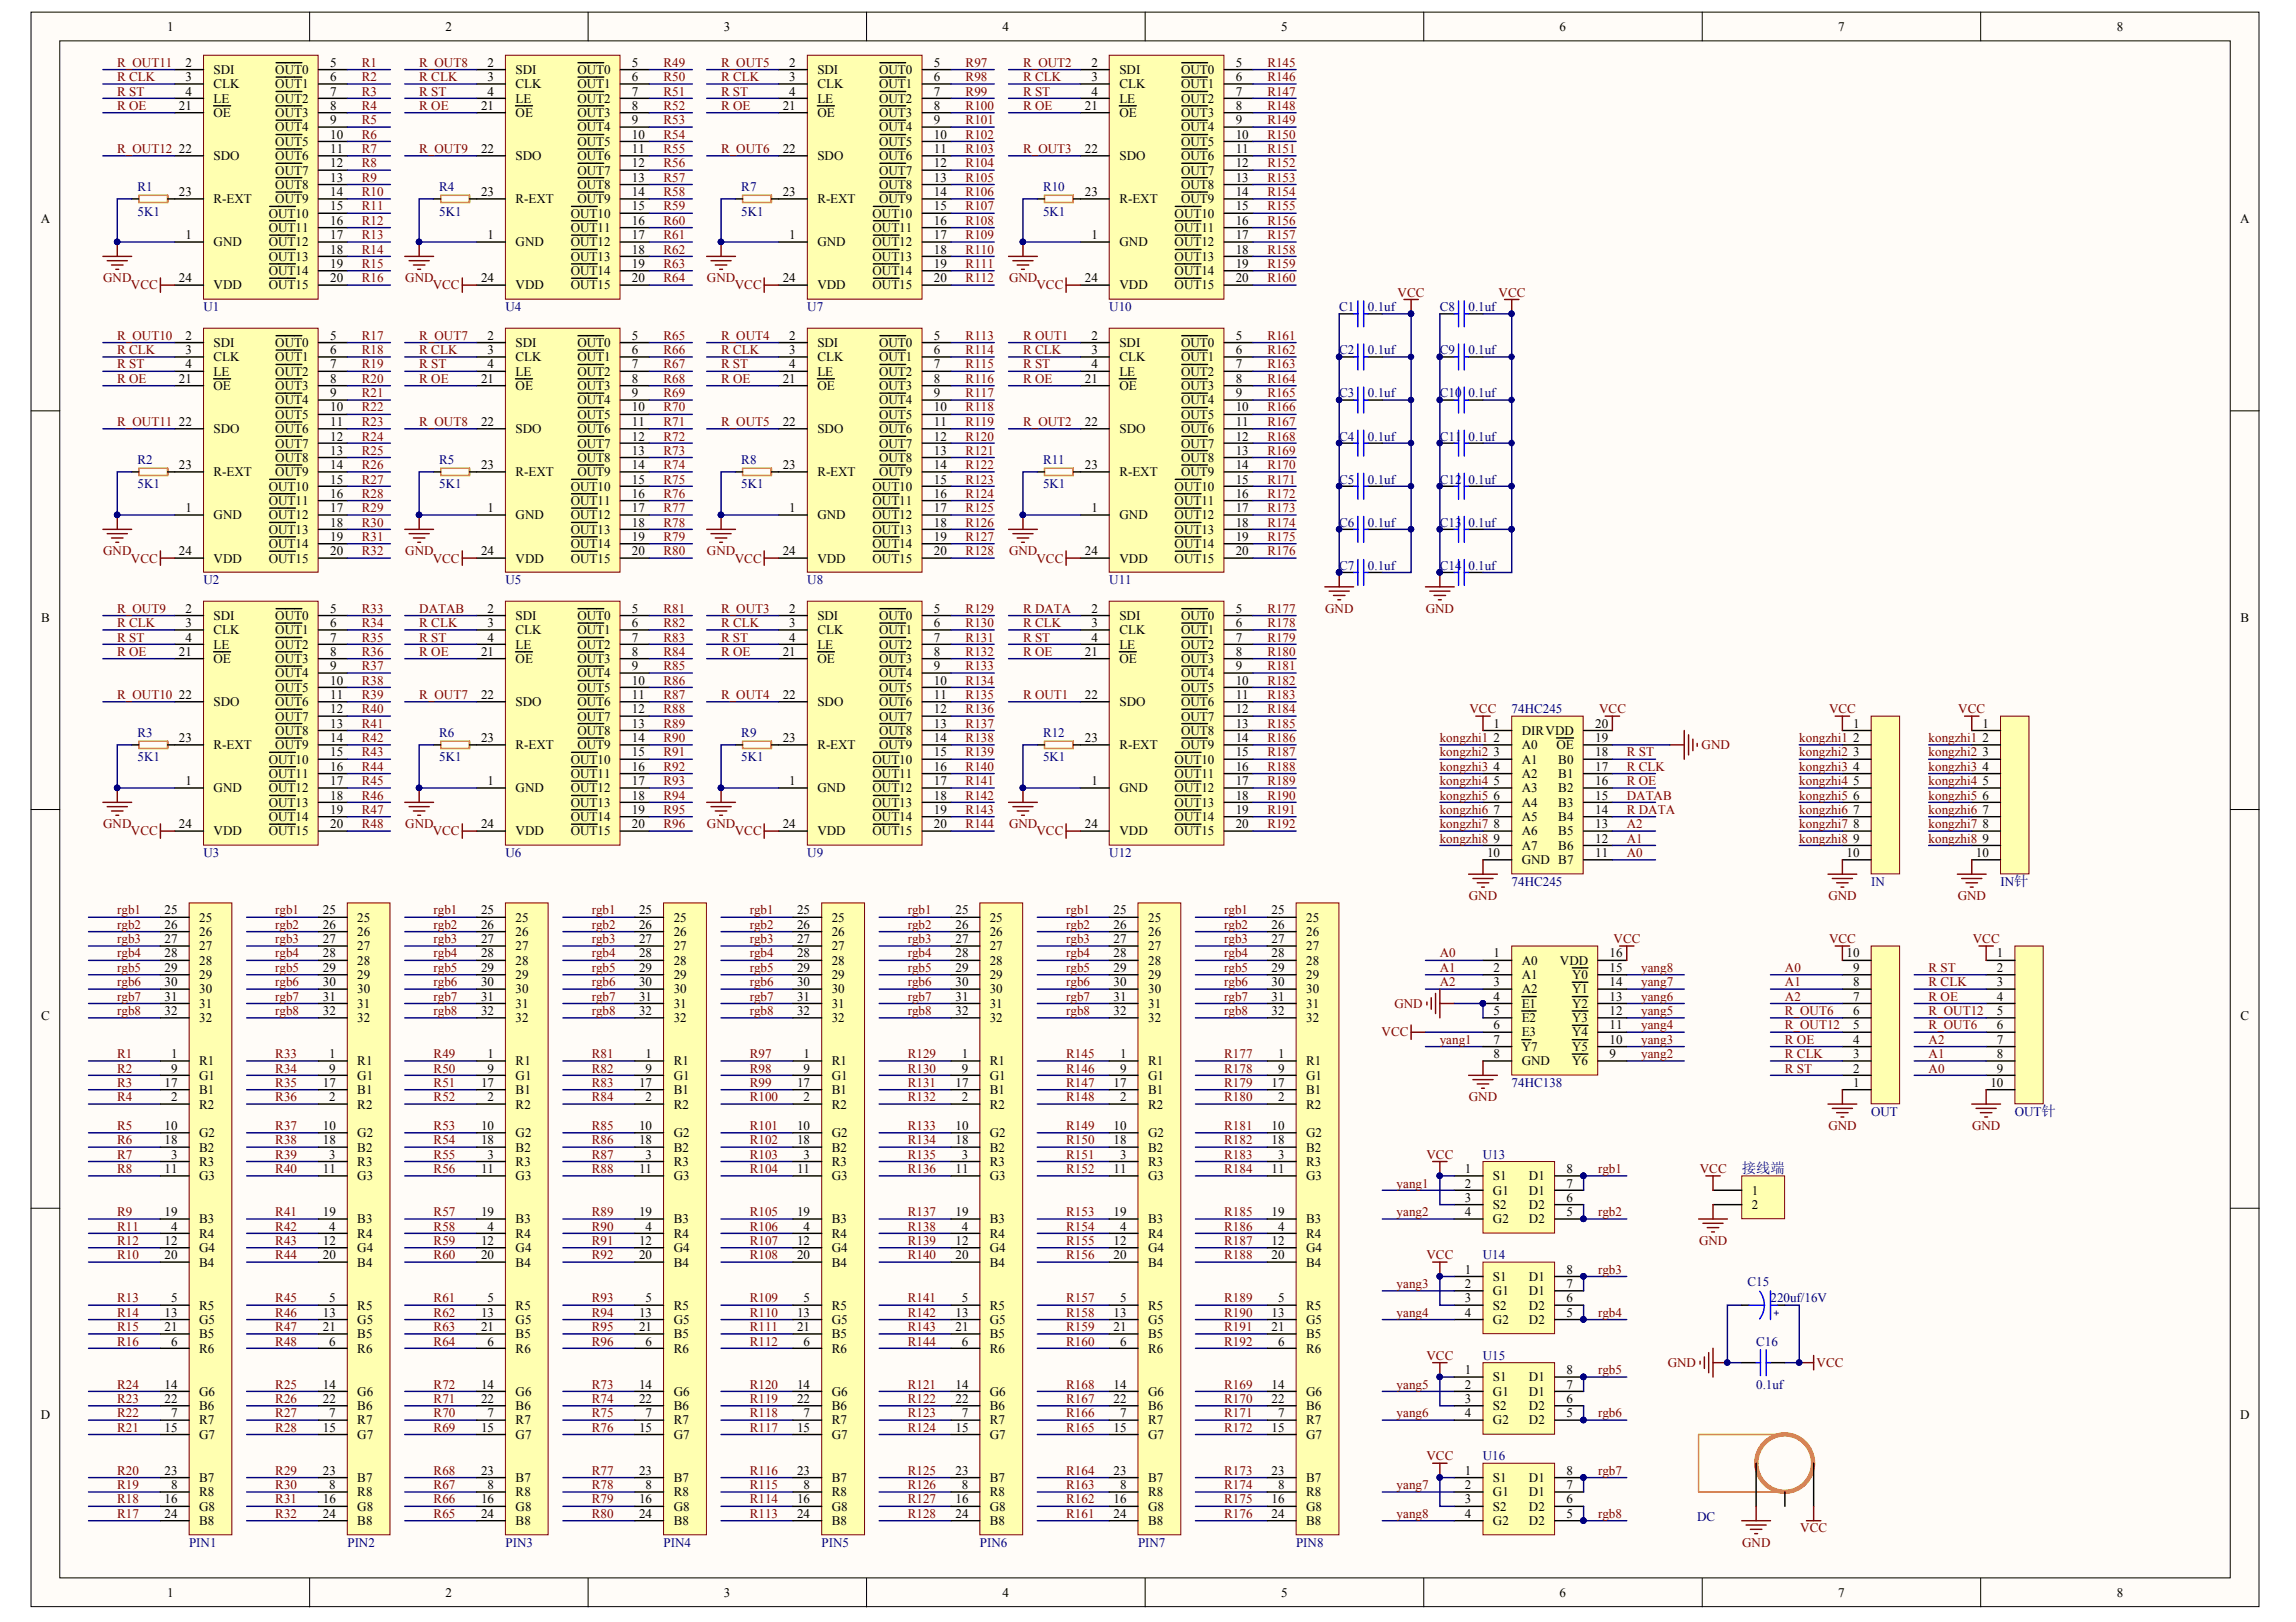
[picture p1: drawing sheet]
<svg xmlns="http://www.w3.org/2000/svg" width="297mm" height="210mm" viewBox="0 0 297 210" stroke-linecap="round" stroke-linejoin="round" font-family="sans-serif">
<defs><g id="words">
<text font-size="1.9" fill="#000080" x="225.3" y="151.8">接线端</text>
<g font-size="1.7">
<text x="21.6" y="4">1</text>
<text x="57.6" y="4">2</text>
<text x="93.7" y="4">3</text>
<text x="129.7" y="4">4</text>
<text x="165.7" y="4">5</text>
<text x="201.8" y="4">6</text>
<text x="237.8" y="4">7</text>
<text x="273.8" y="4">8</text>
<text x="24" y="8.6">2</text>
<text x="24" y="10.5">3</text>
<text x="27.6" y="9.6">SDI</text>
<text x="27.6" y="11.4">CLK</text>
<text x="35.6" y="9.6">OUT0</text>
<text x="35.6" y="11.4">OUT1</text>
<text x="42.7" y="8.6">5</text>
<text x="42.7" y="10.5">6</text>
<text x="63.1" y="8.6">2</text>
<text x="63.1" y="10.5">3</text>
<text x="66.7" y="9.6">SDI</text>
<text x="66.7" y="11.4">CLK</text>
<text x="74.7" y="9.6">OUT0</text>
<text x="74.7" y="11.4">OUT1</text>
<text x="81.7" y="8.6">5</text>
<text x="81.7" y="10.5">6</text>
<text x="102.1" y="8.6">2</text>
<text x="102.1" y="10.5">3</text>
<text x="105.7" y="9.6">SDI</text>
<text x="105.7" y="11.4">CLK</text>
<text x="113.7" y="9.6">OUT0</text>
<text x="113.7" y="11.4">OUT1</text>
<text x="120.8" y="8.6">5</text>
<text x="120.8" y="10.5">6</text>
<text x="141.2" y="8.6">2</text>
<text x="141.2" y="10.5">3</text>
<text x="144.8" y="9.6">SDI</text>
<text x="144.8" y="11.4">CLK</text>
<text x="152.8" y="9.6">OUT0</text>
<text x="152.8" y="11.4">OUT1</text>
<text x="159.9" y="8.6">5</text>
<text x="159.9" y="10.5">6</text>
<text x="23.2" y="14.2">21</text>
<text x="24" y="12.4">4</text>
<text x="27.6" y="13.3">LE</text>
<text x="27.6" y="15.2">OE</text>
<text x="35.6" y="13.3">OUT2</text>
<text x="35.6" y="15.2">OUT3</text>
<text x="35.6" y="17">OUT4</text>
<text x="42.7" y="12.4">7</text>
<text x="42.7" y="14.2">8</text>
<text x="42.7" y="16.1">9</text>
<text x="42.7" y="17.9">10</text>
<text x="62.2" y="14.2">21</text>
<text x="63.1" y="12.4">4</text>
<text x="66.7" y="13.3">LE</text>
<text x="66.7" y="15.2">OE</text>
<text x="74.7" y="13.3">OUT2</text>
<text x="74.7" y="15.2">OUT3</text>
<text x="74.7" y="17">OUT4</text>
<text x="81.7" y="12.4">7</text>
<text x="81.7" y="14.2">8</text>
<text x="81.7" y="16.1">9</text>
<text x="81.7" y="17.9">10</text>
<text x="101.3" y="14.2">21</text>
<text x="102.1" y="12.4">4</text>
<text x="105.7" y="13.3">LE</text>
<text x="105.7" y="15.2">OE</text>
<text x="113.7" y="13.3">OUT2</text>
<text x="113.7" y="15.2">OUT3</text>
<text x="113.7" y="17">OUT4</text>
<text x="120.8" y="12.4">7</text>
<text x="120.8" y="14.2">8</text>
<text x="120.8" y="16.1">9</text>
<text x="120.8" y="17.9">10</text>
<text x="140.3" y="14.2">21</text>
<text x="141.2" y="12.4">4</text>
<text x="144.8" y="13.3">LE</text>
<text x="144.8" y="15.2">OE</text>
<text x="152.8" y="13.3">OUT2</text>
<text x="152.8" y="15.2">OUT3</text>
<text x="152.8" y="17">OUT4</text>
<text x="159.9" y="12.4">7</text>
<text x="159.9" y="14.2">8</text>
<text x="159.9" y="16.1">9</text>
<text x="159.9" y="17.9">10</text>
<text x="23.2" y="19.8">22</text>
<text x="27.6" y="20.7">SDO</text>
<text x="35.6" y="18.9">OUT5</text>
<text x="35.6" y="20.7">OUT6</text>
<text x="35.6" y="22.6">OUT7</text>
<text x="42.7" y="19.8">11</text>
<text x="42.7" y="21.7">12</text>
<text x="42.7" y="23.5">13</text>
<text x="62.2" y="19.8">22</text>
<text x="66.7" y="20.7">SDO</text>
<text x="74.7" y="18.9">OUT5</text>
<text x="74.7" y="20.7">OUT6</text>
<text x="74.7" y="22.6">OUT7</text>
<text x="81.7" y="19.8">11</text>
<text x="81.7" y="21.7">12</text>
<text x="81.7" y="23.5">13</text>
<text x="101.3" y="19.8">22</text>
<text x="105.7" y="20.7">SDO</text>
<text x="113.7" y="18.9">OUT5</text>
<text x="113.7" y="20.7">OUT6</text>
<text x="113.7" y="22.6">OUT7</text>
<text x="120.8" y="19.8">11</text>
<text x="120.8" y="21.7">12</text>
<text x="120.8" y="23.5">13</text>
<text x="140.3" y="19.8">22</text>
<text x="144.8" y="20.7">SDO</text>
<text x="152.8" y="18.9">OUT5</text>
<text x="152.8" y="20.7">OUT6</text>
<text x="152.8" y="22.6">OUT7</text>
<text x="159.9" y="19.8">11</text>
<text x="159.9" y="21.7">12</text>
<text x="159.9" y="23.5">13</text>
<text x="5.3" y="28.9">A</text>
<text x="23.2" y="25.4">23</text>
<text x="27.6" y="26.3">R-EXT</text>
<text x="34.8" y="28.2">OUT10</text>
<text x="35.6" y="24.4">OUT8</text>
<text x="35.6" y="26.3">OUT9</text>
<text x="42.7" y="25.4">14</text>
<text x="42.7" y="27.2">15</text>
<text x="42.7" y="29.1">16</text>
<text x="62.2" y="25.4">23</text>
<text x="66.7" y="26.3">R-EXT</text>
<text x="73.8" y="28.2">OUT10</text>
<text x="74.7" y="24.4">OUT8</text>
<text x="74.7" y="26.3">OUT9</text>
<text x="81.7" y="25.4">14</text>
<text x="81.7" y="27.2">15</text>
<text x="81.7" y="29.1">16</text>
<text x="101.3" y="25.4">23</text>
<text x="105.7" y="26.3">R-EXT</text>
<text x="112.9" y="28.2">OUT10</text>
<text x="113.7" y="24.4">OUT8</text>
<text x="113.7" y="26.3">OUT9</text>
<text x="120.8" y="25.4">14</text>
<text x="120.8" y="27.2">15</text>
<text x="120.8" y="29.1">16</text>
<text x="140.3" y="25.4">23</text>
<text x="144.8" y="26.3">R-EXT</text>
<text x="152" y="28.2">OUT10</text>
<text x="152.8" y="24.4">OUT8</text>
<text x="152.8" y="26.3">OUT9</text>
<text x="159.9" y="25.4">14</text>
<text x="159.9" y="27.2">15</text>
<text x="159.9" y="29.1">16</text>
<text x="289.8" y="28.9">A</text>
<text x="24" y="30.9">1</text>
<text x="27.6" y="31.9">GND</text>
<text x="34.8" y="30">OUT11</text>
<text x="34.8" y="31.9">OUT12</text>
<text x="34.8" y="33.7">OUT13</text>
<text x="34.8" y="35.6">OUT14</text>
<text x="42.7" y="30.9">17</text>
<text x="42.7" y="32.8">18</text>
<text x="42.7" y="34.7">19</text>
<text x="63.1" y="30.9">1</text>
<text x="66.7" y="31.9">GND</text>
<text x="73.8" y="30">OUT11</text>
<text x="73.8" y="31.9">OUT12</text>
<text x="73.8" y="33.7">OUT13</text>
<text x="73.8" y="35.6">OUT14</text>
<text x="81.7" y="30.9">17</text>
<text x="81.7" y="32.8">18</text>
<text x="81.7" y="34.7">19</text>
<text x="102.1" y="30.9">1</text>
<text x="105.7" y="31.9">GND</text>
<text x="112.9" y="30">OUT11</text>
<text x="112.9" y="31.9">OUT12</text>
<text x="112.9" y="33.7">OUT13</text>
<text x="112.9" y="35.6">OUT14</text>
<text x="120.8" y="30.9">17</text>
<text x="120.8" y="32.8">18</text>
<text x="120.8" y="34.7">19</text>
<text x="141.2" y="30.9">1</text>
<text x="144.8" y="31.9">GND</text>
<text x="152" y="30">OUT11</text>
<text x="152" y="31.9">OUT12</text>
<text x="152" y="33.7">OUT13</text>
<text x="152" y="35.6">OUT14</text>
<text x="159.9" y="30.9">17</text>
<text x="159.9" y="32.8">18</text>
<text x="159.9" y="34.7">19</text>
<text x="23.2" y="36.5">24</text>
<text x="27.6" y="37.5">VDD</text>
<text x="34.8" y="37.5">OUT15</text>
<text x="42.7" y="36.5">20</text>
<text x="62.2" y="36.5">24</text>
<text x="66.7" y="37.5">VDD</text>
<text x="73.8" y="37.5">OUT15</text>
<text x="81.7" y="36.5">20</text>
<text x="101.3" y="36.5">24</text>
<text x="105.7" y="37.5">VDD</text>
<text x="112.9" y="37.5">OUT15</text>
<text x="120.8" y="36.5">20</text>
<text x="140.3" y="36.5">24</text>
<text x="144.8" y="37.5">VDD</text>
<text x="152" y="37.5">OUT15</text>
<text x="159.9" y="36.5">20</text>
<text x="24" y="44">2</text>
<text x="24" y="45.8">3</text>
<text x="24" y="47.7">4</text>
<text x="27.6" y="44.9">SDI</text>
<text x="27.6" y="46.7">CLK</text>
<text x="35.6" y="44.9">OUT0</text>
<text x="35.6" y="46.7">OUT1</text>
<text x="42.7" y="44">5</text>
<text x="42.7" y="45.8">6</text>
<text x="42.7" y="47.7">7</text>
<text x="63.1" y="44">2</text>
<text x="63.1" y="45.8">3</text>
<text x="63.1" y="47.7">4</text>
<text x="66.7" y="44.9">SDI</text>
<text x="66.7" y="46.7">CLK</text>
<text x="74.7" y="44.9">OUT0</text>
<text x="74.7" y="46.7">OUT1</text>
<text x="81.7" y="44">5</text>
<text x="81.7" y="45.8">6</text>
<text x="81.7" y="47.7">7</text>
<text x="102.1" y="44">2</text>
<text x="102.1" y="45.8">3</text>
<text x="102.1" y="47.7">4</text>
<text x="105.7" y="44.9">SDI</text>
<text x="105.7" y="46.7">CLK</text>
<text x="113.7" y="44.9">OUT0</text>
<text x="113.7" y="46.7">OUT1</text>
<text x="120.8" y="44">5</text>
<text x="120.8" y="45.8">6</text>
<text x="120.8" y="47.7">7</text>
<text x="141.2" y="44">2</text>
<text x="141.2" y="45.8">3</text>
<text x="141.2" y="47.7">4</text>
<text x="144.8" y="44.9">SDI</text>
<text x="144.8" y="46.7">CLK</text>
<text x="152.8" y="44.9">OUT0</text>
<text x="152.8" y="46.7">OUT1</text>
<text x="159.9" y="44">5</text>
<text x="159.9" y="45.8">6</text>
<text x="159.9" y="47.7">7</text>
<text x="23.2" y="49.5">21</text>
<text x="27.6" y="48.6">LE</text>
<text x="27.6" y="50.5">OE</text>
<text x="35.6" y="48.6">OUT2</text>
<text x="35.6" y="50.5">OUT3</text>
<text x="35.6" y="52.3">OUT4</text>
<text x="42.7" y="49.5">8</text>
<text x="42.7" y="51.4">9</text>
<text x="42.7" y="53.2">10</text>
<text x="62.2" y="49.5">21</text>
<text x="66.7" y="48.6">LE</text>
<text x="66.7" y="50.5">OE</text>
<text x="74.7" y="48.6">OUT2</text>
<text x="74.7" y="50.5">OUT3</text>
<text x="74.7" y="52.3">OUT4</text>
<text x="81.7" y="49.5">8</text>
<text x="81.7" y="51.4">9</text>
<text x="81.7" y="53.2">10</text>
<text x="101.3" y="49.5">21</text>
<text x="105.7" y="48.6">LE</text>
<text x="105.7" y="50.5">OE</text>
<text x="113.7" y="48.6">OUT2</text>
<text x="113.7" y="50.5">OUT3</text>
<text x="113.7" y="52.3">OUT4</text>
<text x="120.8" y="49.5">8</text>
<text x="120.8" y="51.4">9</text>
<text x="120.8" y="53.2">10</text>
<text x="140.3" y="49.5">21</text>
<text x="144.8" y="48.6">LE</text>
<text x="144.8" y="50.5">OE</text>
<text x="152.8" y="48.6">OUT2</text>
<text x="152.8" y="50.5">OUT3</text>
<text x="152.8" y="52.3">OUT4</text>
<text x="159.9" y="49.5">8</text>
<text x="159.9" y="51.4">9</text>
<text x="159.9" y="53.2">10</text>
<text x="23.2" y="55.1">22</text>
<text x="27.6" y="56">SDO</text>
<text x="35.6" y="54.2">OUT5</text>
<text x="35.6" y="56">OUT6</text>
<text x="35.6" y="57.9">OUT7</text>
<text x="35.6" y="59.8">OUT8</text>
<text x="42.7" y="55.1">11</text>
<text x="42.7" y="57">12</text>
<text x="42.7" y="58.9">13</text>
<text x="62.2" y="55.1">22</text>
<text x="66.7" y="56">SDO</text>
<text x="74.7" y="54.2">OUT5</text>
<text x="74.7" y="56">OUT6</text>
<text x="74.7" y="57.9">OUT7</text>
<text x="74.7" y="59.8">OUT8</text>
<text x="81.7" y="55.1">11</text>
<text x="81.7" y="57">12</text>
<text x="81.7" y="58.9">13</text>
<text x="101.3" y="55.1">22</text>
<text x="105.7" y="56">SDO</text>
<text x="113.7" y="54.2">OUT5</text>
<text x="113.7" y="56">OUT6</text>
<text x="113.7" y="57.9">OUT7</text>
<text x="113.7" y="59.8">OUT8</text>
<text x="120.8" y="55.1">11</text>
<text x="120.8" y="57">12</text>
<text x="120.8" y="58.9">13</text>
<text x="140.3" y="55.1">22</text>
<text x="144.8" y="56">SDO</text>
<text x="152.8" y="54.2">OUT5</text>
<text x="152.8" y="56">OUT6</text>
<text x="152.8" y="57.9">OUT7</text>
<text x="152.8" y="59.8">OUT8</text>
<text x="159.9" y="55.1">11</text>
<text x="159.9" y="57">12</text>
<text x="159.9" y="58.9">13</text>
<text x="23.2" y="60.7">23</text>
<text x="27.6" y="61.7">R-EXT</text>
<text x="34.8" y="63.5">OUT10</text>
<text x="34.8" y="65.4">OUT11</text>
<text x="35.6" y="61.7">OUT9</text>
<text x="42.7" y="60.7">14</text>
<text x="42.7" y="62.6">15</text>
<text x="42.7" y="64.4">16</text>
<text x="62.2" y="60.7">23</text>
<text x="66.7" y="61.7">R-EXT</text>
<text x="73.8" y="63.5">OUT10</text>
<text x="73.8" y="65.4">OUT11</text>
<text x="74.7" y="61.7">OUT9</text>
<text x="81.7" y="60.7">14</text>
<text x="81.7" y="62.6">15</text>
<text x="81.7" y="64.4">16</text>
<text x="101.3" y="60.7">23</text>
<text x="105.7" y="61.7">R-EXT</text>
<text x="112.9" y="63.5">OUT10</text>
<text x="112.9" y="65.4">OUT11</text>
<text x="113.7" y="61.7">OUT9</text>
<text x="120.8" y="60.7">14</text>
<text x="120.8" y="62.6">15</text>
<text x="120.8" y="64.4">16</text>
<text x="140.3" y="60.7">23</text>
<text x="144.8" y="61.7">R-EXT</text>
<text x="152" y="63.5">OUT10</text>
<text x="152" y="65.4">OUT11</text>
<text x="152.8" y="61.7">OUT9</text>
<text x="159.9" y="60.7">14</text>
<text x="159.9" y="62.6">15</text>
<text x="159.9" y="64.4">16</text>
<text x="23.2" y="71.9">24</text>
<text x="24" y="66.3">1</text>
<text x="27.6" y="67.2">GND</text>
<text x="34.8" y="67.2">OUT12</text>
<text x="34.8" y="69.1">OUT13</text>
<text x="34.8" y="70.9">OUT14</text>
<text x="42.7" y="66.3">17</text>
<text x="42.7" y="68.2">18</text>
<text x="42.7" y="70">19</text>
<text x="42.7" y="71.9">20</text>
<text x="62.2" y="71.9">24</text>
<text x="63.1" y="66.3">1</text>
<text x="66.7" y="67.2">GND</text>
<text x="73.8" y="67.2">OUT12</text>
<text x="73.8" y="69.1">OUT13</text>
<text x="73.8" y="70.9">OUT14</text>
<text x="81.7" y="66.3">17</text>
<text x="81.7" y="68.2">18</text>
<text x="81.7" y="70">19</text>
<text x="81.7" y="71.9">20</text>
<text x="101.3" y="71.9">24</text>
<text x="102.1" y="66.3">1</text>
<text x="105.7" y="67.2">GND</text>
<text x="112.9" y="67.2">OUT12</text>
<text x="112.9" y="69.1">OUT13</text>
<text x="112.9" y="70.9">OUT14</text>
<text x="120.8" y="66.3">17</text>
<text x="120.8" y="68.2">18</text>
<text x="120.8" y="70">19</text>
<text x="120.8" y="71.9">20</text>
<text x="140.3" y="71.9">24</text>
<text x="141.2" y="66.3">1</text>
<text x="144.8" y="67.2">GND</text>
<text x="152" y="67.2">OUT12</text>
<text x="152" y="69.1">OUT13</text>
<text x="152" y="70.9">OUT14</text>
<text x="159.9" y="66.3">17</text>
<text x="159.9" y="68.2">18</text>
<text x="159.9" y="70">19</text>
<text x="159.9" y="71.9">20</text>
<text x="27.6" y="72.8">VDD</text>
<text x="34.8" y="72.8">OUT15</text>
<text x="66.7" y="72.8">VDD</text>
<text x="73.8" y="72.8">OUT15</text>
<text x="105.7" y="72.8">VDD</text>
<text x="112.9" y="72.8">OUT15</text>
<text x="144.8" y="72.8">VDD</text>
<text x="152" y="72.8">OUT15</text>
<text x="5.3" y="80.4">B</text>
<text x="24" y="79.3">2</text>
<text x="24" y="81.2">3</text>
<text x="24" y="83">4</text>
<text x="27.6" y="80.2">SDI</text>
<text x="27.6" y="82.1">CLK</text>
<text x="27.6" y="84">LE</text>
<text x="35.6" y="80.2">OUT0</text>
<text x="35.6" y="82.1">OUT1</text>
<text x="35.6" y="84">OUT2</text>
<text x="42.7" y="79.3">5</text>
<text x="42.7" y="81.2">6</text>
<text x="42.7" y="83">7</text>
<text x="63.1" y="79.3">2</text>
<text x="63.1" y="81.2">3</text>
<text x="63.1" y="83">4</text>
<text x="66.7" y="80.2">SDI</text>
<text x="66.7" y="82.1">CLK</text>
<text x="66.7" y="84">LE</text>
<text x="74.7" y="80.2">OUT0</text>
<text x="74.7" y="82.1">OUT1</text>
<text x="74.7" y="84">OUT2</text>
<text x="81.7" y="79.3">5</text>
<text x="81.7" y="81.2">6</text>
<text x="81.7" y="83">7</text>
<text x="102.1" y="79.3">2</text>
<text x="102.1" y="81.2">3</text>
<text x="102.1" y="83">4</text>
<text x="105.7" y="80.2">SDI</text>
<text x="105.7" y="82.1">CLK</text>
<text x="105.7" y="84">LE</text>
<text x="113.7" y="80.2">OUT0</text>
<text x="113.7" y="82.1">OUT1</text>
<text x="113.7" y="84">OUT2</text>
<text x="120.8" y="79.3">5</text>
<text x="120.8" y="81.2">6</text>
<text x="120.8" y="83">7</text>
<text x="141.2" y="79.3">2</text>
<text x="141.2" y="81.2">3</text>
<text x="141.2" y="83">4</text>
<text x="144.8" y="80.2">SDI</text>
<text x="144.8" y="82.1">CLK</text>
<text x="144.8" y="84">LE</text>
<text x="152.8" y="80.2">OUT0</text>
<text x="152.8" y="82.1">OUT1</text>
<text x="152.8" y="84">OUT2</text>
<text x="159.9" y="79.3">5</text>
<text x="159.9" y="81.2">6</text>
<text x="159.9" y="83">7</text>
<text x="289.9" y="80.4">B</text>
<text x="23.2" y="84.9">21</text>
<text x="27.6" y="85.8">OE</text>
<text x="35.6" y="85.8">OUT3</text>
<text x="35.6" y="87.7">OUT4</text>
<text x="35.6" y="89.5">OUT5</text>
<text x="42.7" y="84.9">8</text>
<text x="42.7" y="86.7">9</text>
<text x="42.7" y="88.6">10</text>
<text x="62.2" y="84.9">21</text>
<text x="66.7" y="85.8">OE</text>
<text x="74.7" y="85.8">OUT3</text>
<text x="74.7" y="87.7">OUT4</text>
<text x="74.7" y="89.5">OUT5</text>
<text x="81.7" y="84.9">8</text>
<text x="81.7" y="86.7">9</text>
<text x="81.7" y="88.6">10</text>
<text x="101.3" y="84.9">21</text>
<text x="105.7" y="85.8">OE</text>
<text x="113.7" y="85.8">OUT3</text>
<text x="113.7" y="87.7">OUT4</text>
<text x="113.7" y="89.5">OUT5</text>
<text x="120.8" y="84.9">8</text>
<text x="120.8" y="86.7">9</text>
<text x="120.8" y="88.6">10</text>
<text x="140.3" y="84.9">21</text>
<text x="144.8" y="85.8">OE</text>
<text x="152.8" y="85.8">OUT3</text>
<text x="152.8" y="87.7">OUT4</text>
<text x="152.8" y="89.5">OUT5</text>
<text x="159.9" y="84.9">8</text>
<text x="159.9" y="86.7">9</text>
<text x="159.9" y="88.6">10</text>
<text x="23.2" y="90.5">22</text>
<text x="27.6" y="91.4">SDO</text>
<text x="35.6" y="91.4">OUT6</text>
<text x="35.6" y="93.2">OUT7</text>
<text x="35.6" y="95.1">OUT8</text>
<text x="42.7" y="90.5">11</text>
<text x="42.7" y="92.3">12</text>
<text x="42.7" y="94.2">13</text>
<text x="62.2" y="90.5">22</text>
<text x="66.7" y="91.4">SDO</text>
<text x="74.7" y="91.4">OUT6</text>
<text x="74.7" y="93.2">OUT7</text>
<text x="74.7" y="95.1">OUT8</text>
<text x="81.7" y="90.5">11</text>
<text x="81.7" y="92.3">12</text>
<text x="81.7" y="94.2">13</text>
<text x="101.3" y="90.5">22</text>
<text x="105.7" y="91.4">SDO</text>
<text x="113.7" y="91.4">OUT6</text>
<text x="113.7" y="93.2">OUT7</text>
<text x="113.7" y="95.1">OUT8</text>
<text x="120.8" y="90.5">11</text>
<text x="120.8" y="92.3">12</text>
<text x="120.8" y="94.2">13</text>
<text x="140.3" y="90.5">22</text>
<text x="144.8" y="91.4">SDO</text>
<text x="152.8" y="91.4">OUT6</text>
<text x="152.8" y="93.2">OUT7</text>
<text x="152.8" y="95.1">OUT8</text>
<text x="159.9" y="90.5">11</text>
<text x="159.9" y="92.3">12</text>
<text x="159.9" y="94.2">13</text>
<text x="193.2" y="94.2">1</text>
<text x="196.9" y="95.1">DIRVDD</text>
<text x="206.4" y="94.2">20</text>
<text x="239.8" y="94.2">1</text>
<text x="256.5" y="94.2">1</text>
<text x="23.2" y="96">23</text>
<text x="24" y="101.6">1</text>
<text x="27.6" y="97">R-EXT</text>
<text x="34.8" y="98.8">OUT10</text>
<text x="34.8" y="100.7">OUT11</text>
<text x="35.6" y="97">OUT9</text>
<text x="42.7" y="96">14</text>
<text x="42.7" y="97.9">15</text>
<text x="42.7" y="99.7">16</text>
<text x="42.7" y="101.6">17</text>
<text x="62.2" y="96">23</text>
<text x="63.1" y="101.6">1</text>
<text x="66.7" y="97">R-EXT</text>
<text x="73.8" y="98.8">OUT10</text>
<text x="73.8" y="100.7">OUT11</text>
<text x="74.7" y="97">OUT9</text>
<text x="81.7" y="96">14</text>
<text x="81.7" y="97.9">15</text>
<text x="81.7" y="99.7">16</text>
<text x="81.7" y="101.6">17</text>
<text x="101.3" y="96">23</text>
<text x="102.1" y="101.6">1</text>
<text x="105.7" y="97">R-EXT</text>
<text x="112.9" y="98.8">OUT10</text>
<text x="112.9" y="100.7">OUT11</text>
<text x="113.7" y="97">OUT9</text>
<text x="120.8" y="96">14</text>
<text x="120.8" y="97.9">15</text>
<text x="120.8" y="99.7">16</text>
<text x="120.8" y="101.6">17</text>
<text x="140.3" y="96">23</text>
<text x="141.2" y="101.6">1</text>
<text x="144.8" y="97">R-EXT</text>
<text x="152" y="98.8">OUT10</text>
<text x="152" y="100.7">OUT11</text>
<text x="152.8" y="97">OUT9</text>
<text x="159.9" y="96">14</text>
<text x="159.9" y="97.9">15</text>
<text x="159.9" y="99.7">16</text>
<text x="159.9" y="101.6">17</text>
<text x="193.2" y="96">2</text>
<text x="193.2" y="97.9">3</text>
<text x="193.2" y="99.7">4</text>
<text x="193.2" y="101.6">5</text>
<text x="196.9" y="97">A0</text>
<text x="196.9" y="98.8">A1</text>
<text x="196.9" y="100.7">A2</text>
<text x="201.3" y="97">OE</text>
<text x="201.6" y="100.7">B1</text>
<text x="201.6" y="98.8">B0</text>
<text x="206.4" y="101.6">16</text>
<text x="206.4" y="99.7">17</text>
<text x="206.4" y="97.9">18</text>
<text x="206.4" y="96">19</text>
<text x="239.8" y="96">2</text>
<text x="239.8" y="97.9">3</text>
<text x="239.8" y="99.7">4</text>
<text x="239.8" y="101.6">5</text>
<text x="256.5" y="96">2</text>
<text x="256.5" y="97.9">3</text>
<text x="256.5" y="99.7">4</text>
<text x="256.5" y="101.6">5</text>
<text x="23.2" y="107.2">24</text>
<text x="27.6" y="102.5">GND</text>
<text x="34.8" y="102.5">OUT12</text>
<text x="34.8" y="104.4">OUT13</text>
<text x="34.8" y="106.3">OUT14</text>
<text x="42.7" y="103.5">18</text>
<text x="42.7" y="105.3">19</text>
<text x="42.7" y="107.2">20</text>
<text x="62.2" y="107.2">24</text>
<text x="66.7" y="102.5">GND</text>
<text x="73.8" y="102.5">OUT12</text>
<text x="73.8" y="104.4">OUT13</text>
<text x="73.8" y="106.3">OUT14</text>
<text x="81.7" y="103.5">18</text>
<text x="81.7" y="105.3">19</text>
<text x="81.7" y="107.2">20</text>
<text x="101.3" y="107.2">24</text>
<text x="105.7" y="102.5">GND</text>
<text x="112.9" y="102.5">OUT12</text>
<text x="112.9" y="104.4">OUT13</text>
<text x="112.9" y="106.3">OUT14</text>
<text x="120.8" y="103.5">18</text>
<text x="120.8" y="105.3">19</text>
<text x="120.8" y="107.2">20</text>
<text x="140.3" y="107.2">24</text>
<text x="144.8" y="102.5">GND</text>
<text x="152" y="102.5">OUT12</text>
<text x="152" y="104.4">OUT13</text>
<text x="152" y="106.3">OUT14</text>
<text x="159.9" y="103.5">18</text>
<text x="159.9" y="105.3">19</text>
<text x="159.9" y="107.2">20</text>
<text x="193.2" y="103.5">6</text>
<text x="193.2" y="105.3">7</text>
<text x="193.2" y="107.2">8</text>
<text x="196.9" y="102.5">A3</text>
<text x="196.9" y="104.4">A4</text>
<text x="196.9" y="106.3">A5</text>
<text x="201.6" y="106.3">B4</text>
<text x="201.6" y="104.4">B3</text>
<text x="201.6" y="102.5">B2</text>
<text x="206.4" y="107.2">13</text>
<text x="206.4" y="105.3">14</text>
<text x="206.4" y="103.5">15</text>
<text x="239.8" y="103.5">6</text>
<text x="239.8" y="105.3">7</text>
<text x="239.8" y="107.2">8</text>
<text x="256.5" y="103.5">6</text>
<text x="256.5" y="105.3">7</text>
<text x="256.5" y="107.2">8</text>
<text x="27.6" y="108.1">VDD</text>
<text x="34.8" y="108.1">OUT15</text>
<text x="66.7" y="108.1">VDD</text>
<text x="73.8" y="108.1">OUT15</text>
<text x="105.7" y="108.1">VDD</text>
<text x="112.9" y="108.1">OUT15</text>
<text x="144.8" y="108.1">VDD</text>
<text x="152" y="108.1">OUT15</text>
<text x="192.4" y="110.9">10</text>
<text x="193.2" y="109">9</text>
<text x="196.9" y="108.1">A6</text>
<text x="196.9" y="110">A7</text>
<text x="196.9" y="111.8">GND B7</text>
<text x="201.6" y="110">B6</text>
<text x="201.6" y="108.1">B5</text>
<text x="206.4" y="110.9">11</text>
<text x="206.4" y="109">12</text>
<text x="238.9" y="110.9">10</text>
<text x="239.8" y="109">9</text>
<text x="255.6" y="110.9">10</text>
<text x="256.5" y="109">9</text>
<text x="21.3" y="118.3">25</text>
<text x="25.8" y="119.3">25</text>
<text x="41.8" y="118.3">25</text>
<text x="46.2" y="119.3">25</text>
<text x="62.2" y="118.3">25</text>
<text x="66.7" y="119.3">25</text>
<text x="82.7" y="118.3">25</text>
<text x="87.2" y="119.3">25</text>
<text x="103.1" y="118.3">25</text>
<text x="107.6" y="119.3">25</text>
<text x="123.6" y="118.3">25</text>
<text x="128" y="119.3">25</text>
<text x="144.1" y="118.3">25</text>
<text x="148.5" y="119.3">25</text>
<text x="164.5" y="118.3">25</text>
<text x="169" y="119.3">25</text>
<text x="21.3" y="120.2">26</text>
<text x="21.3" y="122">27</text>
<text x="21.3" y="123.9">28</text>
<text x="21.3" y="125.8">29</text>
<text x="25.8" y="121.1">26</text>
<text x="25.8" y="123">27</text>
<text x="25.8" y="124.8">28</text>
<text x="41.8" y="120.2">26</text>
<text x="41.8" y="122">27</text>
<text x="41.8" y="123.9">28</text>
<text x="41.8" y="125.8">29</text>
<text x="46.2" y="121.1">26</text>
<text x="46.2" y="123">27</text>
<text x="46.2" y="124.8">28</text>
<text x="62.2" y="120.2">26</text>
<text x="62.2" y="122">27</text>
<text x="62.2" y="123.9">28</text>
<text x="62.2" y="125.8">29</text>
<text x="66.7" y="121.1">26</text>
<text x="66.7" y="123">27</text>
<text x="66.7" y="124.8">28</text>
<text x="82.7" y="120.2">26</text>
<text x="82.7" y="122">27</text>
<text x="82.7" y="123.9">28</text>
<text x="82.7" y="125.8">29</text>
<text x="87.2" y="121.1">26</text>
<text x="87.2" y="123">27</text>
<text x="87.2" y="124.8">28</text>
<text x="103.1" y="120.2">26</text>
<text x="103.1" y="122">27</text>
<text x="103.1" y="123.9">28</text>
<text x="103.1" y="125.8">29</text>
<text x="107.6" y="121.1">26</text>
<text x="107.6" y="123">27</text>
<text x="107.6" y="124.8">28</text>
<text x="123.6" y="120.2">26</text>
<text x="123.6" y="122">27</text>
<text x="123.6" y="123.9">28</text>
<text x="123.6" y="125.8">29</text>
<text x="128" y="121.1">26</text>
<text x="128" y="123">27</text>
<text x="128" y="124.8">28</text>
<text x="144.1" y="120.2">26</text>
<text x="144.1" y="122">27</text>
<text x="144.1" y="123.9">28</text>
<text x="144.1" y="125.8">29</text>
<text x="148.5" y="121.1">26</text>
<text x="148.5" y="123">27</text>
<text x="148.5" y="124.8">28</text>
<text x="164.5" y="120.2">26</text>
<text x="164.5" y="122">27</text>
<text x="164.5" y="123.9">28</text>
<text x="164.5" y="125.8">29</text>
<text x="169" y="121.1">26</text>
<text x="169" y="123">27</text>
<text x="169" y="124.8">28</text>
<text x="193.2" y="123.9">1</text>
<text x="193.2" y="125.8">2</text>
<text x="196.9" y="124.8">A0</text>
<text x="201.8" y="124.8">VDD</text>
<text x="208.2" y="125.8">15</text>
<text x="208.2" y="123.9">16</text>
<text x="238.9" y="123.9">10</text>
<text x="239.8" y="125.8">9</text>
<text x="258.3" y="123.9">1</text>
<text x="258.3" y="125.8">2</text>
<text x="21.3" y="127.6">30</text>
<text x="21.3" y="129.5">31</text>
<text x="21.3" y="131.3">32</text>
<text x="25.8" y="126.7">29</text>
<text x="25.8" y="128.6">30</text>
<text x="25.8" y="130.4">31</text>
<text x="41.8" y="127.6">30</text>
<text x="41.8" y="129.5">31</text>
<text x="41.8" y="131.3">32</text>
<text x="46.2" y="126.7">29</text>
<text x="46.2" y="128.6">30</text>
<text x="46.2" y="130.4">31</text>
<text x="62.2" y="127.6">30</text>
<text x="62.2" y="129.5">31</text>
<text x="62.2" y="131.3">32</text>
<text x="66.7" y="126.7">29</text>
<text x="66.7" y="128.6">30</text>
<text x="66.7" y="130.4">31</text>
<text x="82.7" y="127.6">30</text>
<text x="82.7" y="129.5">31</text>
<text x="82.7" y="131.3">32</text>
<text x="87.2" y="126.7">29</text>
<text x="87.2" y="128.6">30</text>
<text x="87.2" y="130.4">31</text>
<text x="103.1" y="127.6">30</text>
<text x="103.1" y="129.5">31</text>
<text x="103.1" y="131.3">32</text>
<text x="107.6" y="126.7">29</text>
<text x="107.6" y="128.6">30</text>
<text x="107.6" y="130.4">31</text>
<text x="123.6" y="127.6">30</text>
<text x="123.6" y="129.5">31</text>
<text x="123.6" y="131.3">32</text>
<text x="128" y="126.7">29</text>
<text x="128" y="128.6">30</text>
<text x="128" y="130.4">31</text>
<text x="144.1" y="127.6">30</text>
<text x="144.1" y="129.5">31</text>
<text x="144.1" y="131.3">32</text>
<text x="148.5" y="126.7">29</text>
<text x="148.5" y="128.6">30</text>
<text x="148.5" y="130.4">31</text>
<text x="164.5" y="127.6">30</text>
<text x="164.5" y="129.5">31</text>
<text x="164.5" y="131.3">32</text>
<text x="169" y="126.7">29</text>
<text x="169" y="128.6">30</text>
<text x="169" y="130.4">31</text>
<text x="193.2" y="127.6">3</text>
<text x="193.2" y="129.5">4</text>
<text x="193.2" y="131.3">5</text>
<text x="196.9" y="126.7">A1</text>
<text x="196.9" y="128.6">A2</text>
<text x="196.9" y="130.4">E1</text>
<text x="203.4" y="130.4">Y2</text>
<text x="203.4" y="128.6">Y1</text>
<text x="203.4" y="126.7">Y0</text>
<text x="208.2" y="131.3">12</text>
<text x="208.2" y="129.5">13</text>
<text x="208.2" y="127.6">14</text>
<text x="239.8" y="131.3">6</text>
<text x="239.8" y="129.5">7</text>
<text x="239.8" y="127.6">8</text>
<text x="258.3" y="127.6">3</text>
<text x="258.3" y="129.5">4</text>
<text x="258.3" y="131.3">5</text>
<text x="5.3" y="132.1">C</text>
<text x="22.1" y="137">1</text>
<text x="25.8" y="137.9">R1</text>
<text x="25.8" y="132.3">32</text>
<text x="42.6" y="137">1</text>
<text x="46.2" y="137.9">R1</text>
<text x="46.2" y="132.3">32</text>
<text x="63.1" y="137">1</text>
<text x="66.7" y="137.9">R1</text>
<text x="66.7" y="132.3">32</text>
<text x="83.5" y="137">1</text>
<text x="87.2" y="137.9">R1</text>
<text x="87.2" y="132.3">32</text>
<text x="104" y="137">1</text>
<text x="107.6" y="137.9">R1</text>
<text x="107.6" y="132.3">32</text>
<text x="124.4" y="137">1</text>
<text x="128" y="137.9">R1</text>
<text x="128" y="132.3">32</text>
<text x="144.9" y="137">1</text>
<text x="148.5" y="137.9">R1</text>
<text x="148.5" y="132.3">32</text>
<text x="165.4" y="137">1</text>
<text x="169" y="137.9">R1</text>
<text x="169" y="132.3">32</text>
<text x="193.2" y="133.2">6</text>
<text x="193.2" y="135.1">7</text>
<text x="193.2" y="137">8</text>
<text x="196.9" y="132.3">E2</text>
<text x="196.9" y="134.1">E3</text>
<text x="196.9" y="136">Y7</text>
<text x="196.9" y="137.9">GND</text>
<text x="203.4" y="137.9">Y6</text>
<text x="203.4" y="136">Y5</text>
<text x="203.4" y="134.1">Y4</text>
<text x="203.4" y="132.3">Y3</text>
<text x="208.2" y="137">9</text>
<text x="208.2" y="135.1">10</text>
<text x="208.2" y="133.2">11</text>
<text x="239.8" y="137">3</text>
<text x="239.8" y="135.1">4</text>
<text x="239.8" y="133.2">5</text>
<text x="258.3" y="133.2">6</text>
<text x="258.3" y="135.1">7</text>
<text x="258.3" y="137">8</text>
<text x="289.9" y="132.1">C</text>
<text x="21.3" y="140.7">17</text>
<text x="22.1" y="142.5">2</text>
<text x="22.1" y="138.8">9</text>
<text x="25.8" y="143.5">R2</text>
<text x="25.8" y="139.7">G1</text>
<text x="25.8" y="141.6">B1</text>
<text x="41.8" y="140.7">17</text>
<text x="42.6" y="142.5">2</text>
<text x="42.6" y="138.8">9</text>
<text x="46.2" y="143.5">R2</text>
<text x="46.2" y="139.7">G1</text>
<text x="46.2" y="141.6">B1</text>
<text x="62.2" y="140.7">17</text>
<text x="63.1" y="142.5">2</text>
<text x="63.1" y="138.8">9</text>
<text x="66.7" y="143.5">R2</text>
<text x="66.7" y="139.7">G1</text>
<text x="66.7" y="141.6">B1</text>
<text x="82.7" y="140.7">17</text>
<text x="83.5" y="142.5">2</text>
<text x="83.5" y="138.8">9</text>
<text x="87.2" y="143.5">R2</text>
<text x="87.2" y="139.7">G1</text>
<text x="87.2" y="141.6">B1</text>
<text x="103.1" y="140.7">17</text>
<text x="104" y="142.5">2</text>
<text x="104" y="138.8">9</text>
<text x="107.6" y="143.5">R2</text>
<text x="107.6" y="139.7">G1</text>
<text x="107.6" y="141.6">B1</text>
<text x="123.6" y="140.7">17</text>
<text x="124.4" y="142.5">2</text>
<text x="124.4" y="138.8">9</text>
<text x="128" y="143.5">R2</text>
<text x="128" y="139.7">G1</text>
<text x="128" y="141.6">B1</text>
<text x="144.1" y="140.7">17</text>
<text x="144.9" y="142.5">2</text>
<text x="144.9" y="138.8">9</text>
<text x="148.5" y="143.5">R2</text>
<text x="148.5" y="139.7">G1</text>
<text x="148.5" y="141.6">B1</text>
<text x="164.5" y="140.7">17</text>
<text x="165.4" y="142.5">2</text>
<text x="165.4" y="138.8">9</text>
<text x="169" y="143.5">R2</text>
<text x="169" y="139.7">G1</text>
<text x="169" y="141.6">B1</text>
<text x="239.8" y="140.7">1</text>
<text x="239.8" y="138.8">2</text>
<text x="257.5" y="140.7">10</text>
<text x="258.3" y="138.8">9</text>
<text x="21.3" y="146.2">10</text>
<text x="21.3" y="148.1">18</text>
<text x="22.1" y="150">3</text>
<text x="25.8" y="147.2">G2</text>
<text x="25.8" y="149">B2</text>
<text x="41.8" y="146.2">10</text>
<text x="41.8" y="148.1">18</text>
<text x="42.6" y="150">3</text>
<text x="46.2" y="147.2">G2</text>
<text x="46.2" y="149">B2</text>
<text x="62.2" y="146.2">10</text>
<text x="62.2" y="148.1">18</text>
<text x="63.1" y="150">3</text>
<text x="66.7" y="147.2">G2</text>
<text x="66.7" y="149">B2</text>
<text x="82.7" y="146.2">10</text>
<text x="82.7" y="148.1">18</text>
<text x="83.5" y="150">3</text>
<text x="87.2" y="147.2">G2</text>
<text x="87.2" y="149">B2</text>
<text x="103.1" y="146.2">10</text>
<text x="103.1" y="148.1">18</text>
<text x="104" y="150">3</text>
<text x="107.6" y="147.2">G2</text>
<text x="107.6" y="149">B2</text>
<text x="123.6" y="146.2">10</text>
<text x="123.6" y="148.1">18</text>
<text x="124.4" y="150">3</text>
<text x="128" y="147.2">G2</text>
<text x="128" y="149">B2</text>
<text x="144.1" y="146.2">10</text>
<text x="144.1" y="148.1">18</text>
<text x="144.9" y="150">3</text>
<text x="148.5" y="147.2">G2</text>
<text x="148.5" y="149">B2</text>
<text x="164.5" y="146.2">10</text>
<text x="164.5" y="148.1">18</text>
<text x="165.4" y="150">3</text>
<text x="169" y="147.2">G2</text>
<text x="169" y="149">B2</text>
<text x="21.3" y="151.8">11</text>
<text x="25.8" y="150.9">R3</text>
<text x="25.8" y="152.8">G3</text>
<text x="41.8" y="151.8">11</text>
<text x="46.2" y="150.9">R3</text>
<text x="46.2" y="152.8">G3</text>
<text x="62.2" y="151.8">11</text>
<text x="66.7" y="150.9">R3</text>
<text x="66.7" y="152.8">G3</text>
<text x="82.7" y="151.8">11</text>
<text x="87.2" y="150.9">R3</text>
<text x="87.2" y="152.8">G3</text>
<text x="103.1" y="151.8">11</text>
<text x="107.6" y="150.9">R3</text>
<text x="107.6" y="152.8">G3</text>
<text x="123.6" y="151.8">11</text>
<text x="128" y="150.9">R3</text>
<text x="128" y="152.8">G3</text>
<text x="144.1" y="151.8">11</text>
<text x="148.5" y="150.9">R3</text>
<text x="148.5" y="152.8">G3</text>
<text x="164.5" y="151.8">11</text>
<text x="169" y="150.9">R3</text>
<text x="169" y="152.8">G3</text>
<text x="189.5" y="151.8">1</text>
<text x="189.5" y="153.7">2</text>
<text x="189.5" y="155.5">3</text>
<text x="193.2" y="152.8">S1</text>
<text x="193.2" y="154.6">G1</text>
<text x="197.8" y="154.6">D1</text>
<text x="197.8" y="152.8">D1</text>
<text x="202.7" y="155.5">6</text>
<text x="202.7" y="153.7">7</text>
<text x="202.7" y="151.8">8</text>
<text x="226.7" y="154.6">1</text>
<text x="21.3" y="161.1">12</text>
<text x="21.3" y="157.4">19</text>
<text x="22.1" y="159.3">4</text>
<text x="25.8" y="160.2">R4</text>
<text x="25.8" y="158.3">B3</text>
<text x="41.8" y="161.1">12</text>
<text x="41.8" y="157.4">19</text>
<text x="42.6" y="159.3">4</text>
<text x="46.2" y="160.2">R4</text>
<text x="46.2" y="158.3">B3</text>
<text x="62.2" y="161.1">12</text>
<text x="62.2" y="157.4">19</text>
<text x="63.1" y="159.3">4</text>
<text x="66.7" y="160.2">R4</text>
<text x="66.7" y="158.3">B3</text>
<text x="82.7" y="161.1">12</text>
<text x="82.7" y="157.4">19</text>
<text x="83.5" y="159.3">4</text>
<text x="87.2" y="160.2">R4</text>
<text x="87.2" y="158.3">B3</text>
<text x="103.1" y="161.1">12</text>
<text x="103.1" y="157.4">19</text>
<text x="104" y="159.3">4</text>
<text x="107.6" y="160.2">R4</text>
<text x="107.6" y="158.3">B3</text>
<text x="123.6" y="161.1">12</text>
<text x="123.6" y="157.4">19</text>
<text x="124.4" y="159.3">4</text>
<text x="128" y="160.2">R4</text>
<text x="128" y="158.3">B3</text>
<text x="144.1" y="161.1">12</text>
<text x="144.1" y="157.4">19</text>
<text x="144.9" y="159.3">4</text>
<text x="148.5" y="160.2">R4</text>
<text x="148.5" y="158.3">B3</text>
<text x="164.5" y="161.1">12</text>
<text x="164.5" y="157.4">19</text>
<text x="165.4" y="159.3">4</text>
<text x="169" y="160.2">R4</text>
<text x="169" y="158.3">B3</text>
<text x="189.5" y="157.4">4</text>
<text x="193.2" y="156.5">S2</text>
<text x="193.2" y="158.3">G2</text>
<text x="197.8" y="158.3">D2</text>
<text x="197.8" y="156.5">D2</text>
<text x="202.7" y="157.4">5</text>
<text x="226.7" y="156.5">2</text>
<text x="21.3" y="163">20</text>
<text x="25.8" y="162">G4</text>
<text x="25.8" y="163.9">B4</text>
<text x="41.8" y="163">20</text>
<text x="46.2" y="162">G4</text>
<text x="46.2" y="163.9">B4</text>
<text x="62.2" y="163">20</text>
<text x="66.7" y="162">G4</text>
<text x="66.7" y="163.9">B4</text>
<text x="82.7" y="163">20</text>
<text x="87.2" y="162">G4</text>
<text x="87.2" y="163.9">B4</text>
<text x="103.1" y="163">20</text>
<text x="107.6" y="162">G4</text>
<text x="107.6" y="163.9">B4</text>
<text x="123.6" y="163">20</text>
<text x="128" y="162">G4</text>
<text x="128" y="163.9">B4</text>
<text x="144.1" y="163">20</text>
<text x="148.5" y="162">G4</text>
<text x="148.5" y="163.9">B4</text>
<text x="164.5" y="163">20</text>
<text x="169" y="162">G4</text>
<text x="169" y="163.9">B4</text>
<text x="189.5" y="164.8">1</text>
<text x="189.5" y="166.7">2</text>
<text x="193.2" y="165.8">S1</text>
<text x="193.2" y="167.6">G1</text>
<text x="197.8" y="167.6">D1</text>
<text x="197.8" y="165.8">D1</text>
<text x="202.7" y="166.7">7</text>
<text x="202.7" y="164.8">8</text>
<text x="21.3" y="170.4">13</text>
<text x="21.3" y="172.3">21</text>
<text x="22.1" y="168.5">5</text>
<text x="25.8" y="169.5">R5</text>
<text x="25.8" y="171.3">G5</text>
<text x="25.8" y="173.2">B5</text>
<text x="41.8" y="170.4">13</text>
<text x="41.8" y="172.3">21</text>
<text x="42.6" y="168.5">5</text>
<text x="46.2" y="169.5">R5</text>
<text x="46.2" y="171.3">G5</text>
<text x="46.2" y="173.2">B5</text>
<text x="62.2" y="170.4">13</text>
<text x="62.2" y="172.3">21</text>
<text x="63.1" y="168.5">5</text>
<text x="66.7" y="169.5">R5</text>
<text x="66.7" y="171.3">G5</text>
<text x="66.7" y="173.2">B5</text>
<text x="82.7" y="170.4">13</text>
<text x="82.7" y="172.3">21</text>
<text x="83.5" y="168.5">5</text>
<text x="87.2" y="169.5">R5</text>
<text x="87.2" y="171.3">G5</text>
<text x="87.2" y="173.2">B5</text>
<text x="103.1" y="170.4">13</text>
<text x="103.1" y="172.3">21</text>
<text x="104" y="168.5">5</text>
<text x="107.6" y="169.5">R5</text>
<text x="107.6" y="171.3">G5</text>
<text x="107.6" y="173.2">B5</text>
<text x="123.6" y="170.4">13</text>
<text x="123.6" y="172.3">21</text>
<text x="124.4" y="168.5">5</text>
<text x="128" y="169.5">R5</text>
<text x="128" y="171.3">G5</text>
<text x="128" y="173.2">B5</text>
<text x="144.1" y="170.4">13</text>
<text x="144.1" y="172.3">21</text>
<text x="144.9" y="168.5">5</text>
<text x="148.5" y="169.5">R5</text>
<text x="148.5" y="171.3">G5</text>
<text x="148.5" y="173.2">B5</text>
<text x="164.5" y="170.4">13</text>
<text x="164.5" y="172.3">21</text>
<text x="165.4" y="168.5">5</text>
<text x="169" y="169.5">R5</text>
<text x="169" y="171.3">G5</text>
<text x="169" y="173.2">B5</text>
<text x="189.5" y="168.5">3</text>
<text x="189.5" y="170.4">4</text>
<text x="193.2" y="169.5">S2</text>
<text x="193.2" y="171.3">G2</text>
<text x="197.8" y="171.3">D2</text>
<text x="197.8" y="169.5">D2</text>
<text x="202.7" y="170.4">5</text>
<text x="202.7" y="168.5">6</text>
<text x="21.3" y="179.7">14</text>
<text x="22.1" y="174.1">6</text>
<text x="25.8" y="175.1">R6</text>
<text x="41.8" y="179.7">14</text>
<text x="42.6" y="174.1">6</text>
<text x="46.2" y="175.1">R6</text>
<text x="62.2" y="179.7">14</text>
<text x="63.1" y="174.1">6</text>
<text x="66.7" y="175.1">R6</text>
<text x="82.7" y="179.7">14</text>
<text x="83.5" y="174.1">6</text>
<text x="87.2" y="175.1">R6</text>
<text x="103.1" y="179.7">14</text>
<text x="104" y="174.1">6</text>
<text x="107.6" y="175.1">R6</text>
<text x="123.6" y="179.7">14</text>
<text x="124.4" y="174.1">6</text>
<text x="128" y="175.1">R6</text>
<text x="144.1" y="179.7">14</text>
<text x="144.9" y="174.1">6</text>
<text x="148.5" y="175.1">R6</text>
<text x="164.5" y="179.7">14</text>
<text x="165.4" y="174.1">6</text>
<text x="169" y="175.1">R6</text>
<text x="189.5" y="177.8">1</text>
<text x="189.5" y="179.7">2</text>
<text x="193.2" y="178.8">S1</text>
<text x="197.8" y="178.8">D1</text>
<text x="202.7" y="179.7">7</text>
<text x="202.7" y="177.8">8</text>
<text x="5.3" y="183.7">D</text>
<text x="21.3" y="185.3">15</text>
<text x="21.3" y="181.6">22</text>
<text x="22.1" y="183.4">7</text>
<text x="25.8" y="184.3">R7</text>
<text x="25.8" y="180.6">G6</text>
<text x="25.8" y="182.5">B6</text>
<text x="41.8" y="185.3">15</text>
<text x="41.8" y="181.6">22</text>
<text x="42.6" y="183.4">7</text>
<text x="46.2" y="184.3">R7</text>
<text x="46.2" y="180.6">G6</text>
<text x="46.2" y="182.5">B6</text>
<text x="62.2" y="185.3">15</text>
<text x="62.2" y="181.6">22</text>
<text x="63.1" y="183.4">7</text>
<text x="66.7" y="184.3">R7</text>
<text x="66.7" y="180.6">G6</text>
<text x="66.7" y="182.5">B6</text>
<text x="82.7" y="185.3">15</text>
<text x="82.7" y="181.6">22</text>
<text x="83.5" y="183.4">7</text>
<text x="87.2" y="184.3">R7</text>
<text x="87.2" y="180.6">G6</text>
<text x="87.2" y="182.5">B6</text>
<text x="103.1" y="185.3">15</text>
<text x="103.1" y="181.6">22</text>
<text x="104" y="183.4">7</text>
<text x="107.6" y="184.3">R7</text>
<text x="107.6" y="180.6">G6</text>
<text x="107.6" y="182.5">B6</text>
<text x="123.6" y="185.3">15</text>
<text x="123.6" y="181.6">22</text>
<text x="124.4" y="183.4">7</text>
<text x="128" y="184.3">R7</text>
<text x="128" y="180.6">G6</text>
<text x="128" y="182.5">B6</text>
<text x="144.1" y="185.3">15</text>
<text x="144.1" y="181.6">22</text>
<text x="144.9" y="183.4">7</text>
<text x="148.5" y="184.3">R7</text>
<text x="148.5" y="180.6">G6</text>
<text x="148.5" y="182.5">B6</text>
<text x="164.5" y="185.3">15</text>
<text x="164.5" y="181.6">22</text>
<text x="165.4" y="183.4">7</text>
<text x="169" y="184.3">R7</text>
<text x="169" y="180.6">G6</text>
<text x="169" y="182.5">B6</text>
<text x="189.5" y="181.6">3</text>
<text x="189.5" y="183.4">4</text>
<text x="193.2" y="180.6">G1</text>
<text x="193.2" y="182.5">S2</text>
<text x="193.2" y="184.3">G2</text>
<text x="197.8" y="184.3">D2</text>
<text x="197.8" y="182.5">D2</text>
<text x="197.8" y="180.6">D1</text>
<text x="202.7" y="183.4">5</text>
<text x="202.7" y="181.6">6</text>
<text x="289.8" y="183.7">D</text>
<text x="21.3" y="190.8">23</text>
<text x="25.8" y="186.2">G7</text>
<text x="25.8" y="191.8">B7</text>
<text x="41.8" y="190.8">23</text>
<text x="46.2" y="186.2">G7</text>
<text x="46.2" y="191.8">B7</text>
<text x="62.2" y="190.8">23</text>
<text x="66.7" y="186.2">G7</text>
<text x="66.7" y="191.8">B7</text>
<text x="82.7" y="190.8">23</text>
<text x="87.2" y="186.2">G7</text>
<text x="87.2" y="191.8">B7</text>
<text x="103.1" y="190.8">23</text>
<text x="107.6" y="186.2">G7</text>
<text x="107.6" y="191.8">B7</text>
<text x="123.6" y="190.8">23</text>
<text x="128" y="186.2">G7</text>
<text x="128" y="191.8">B7</text>
<text x="144.1" y="190.8">23</text>
<text x="148.5" y="186.2">G7</text>
<text x="148.5" y="191.8">B7</text>
<text x="164.5" y="190.8">23</text>
<text x="169" y="186.2">G7</text>
<text x="169" y="191.8">B7</text>
<text x="189.5" y="190.8">1</text>
<text x="193.2" y="191.8">S1</text>
<text x="197.8" y="191.8">D1</text>
<text x="202.7" y="190.8">8</text>
<text x="21.3" y="194.6">16</text>
<text x="21.3" y="196.4">24</text>
<text x="22.1" y="192.7">8</text>
<text x="25.8" y="193.6">R8</text>
<text x="25.8" y="195.5">G8</text>
<text x="25.8" y="197.4">B8</text>
<text x="41.8" y="194.6">16</text>
<text x="41.8" y="196.4">24</text>
<text x="42.6" y="192.7">8</text>
<text x="46.2" y="193.6">R8</text>
<text x="46.2" y="195.5">G8</text>
<text x="46.2" y="197.4">B8</text>
<text x="62.2" y="194.6">16</text>
<text x="62.2" y="196.4">24</text>
<text x="63.1" y="192.7">8</text>
<text x="66.7" y="193.6">R8</text>
<text x="66.7" y="195.5">G8</text>
<text x="66.7" y="197.4">B8</text>
<text x="82.7" y="194.6">16</text>
<text x="82.7" y="196.4">24</text>
<text x="83.5" y="192.7">8</text>
<text x="87.2" y="193.6">R8</text>
<text x="87.2" y="195.5">G8</text>
<text x="87.2" y="197.4">B8</text>
<text x="103.1" y="194.6">16</text>
<text x="103.1" y="196.4">24</text>
<text x="104" y="192.7">8</text>
<text x="107.6" y="193.6">R8</text>
<text x="107.6" y="195.5">G8</text>
<text x="107.6" y="197.4">B8</text>
<text x="123.6" y="194.6">16</text>
<text x="123.6" y="196.4">24</text>
<text x="124.4" y="192.7">8</text>
<text x="128" y="193.6">R8</text>
<text x="128" y="195.5">G8</text>
<text x="128" y="197.4">B8</text>
<text x="144.1" y="194.6">16</text>
<text x="144.1" y="196.4">24</text>
<text x="144.9" y="192.7">8</text>
<text x="148.5" y="193.6">R8</text>
<text x="148.5" y="195.5">G8</text>
<text x="148.5" y="197.4">B8</text>
<text x="164.5" y="194.6">16</text>
<text x="164.5" y="196.4">24</text>
<text x="165.4" y="192.7">8</text>
<text x="169" y="193.6">R8</text>
<text x="169" y="195.5">G8</text>
<text x="169" y="197.4">B8</text>
<text x="189.5" y="192.7">2</text>
<text x="189.5" y="194.6">3</text>
<text x="189.5" y="196.4">4</text>
<text x="193.2" y="193.6">G1</text>
<text x="193.2" y="195.5">S2</text>
<text x="193.2" y="197.4">G2</text>
<text x="197.8" y="197.4">D2</text>
<text x="197.8" y="195.5">D2</text>
<text x="197.8" y="193.6">D1</text>
<text x="202.7" y="196.4">5</text>
<text x="202.7" y="194.6">6</text>
<text x="202.7" y="192.7">7</text>
<text x="21.6" y="206.6">1</text>
<text x="57.6" y="206.6">2</text>
<text x="93.7" y="206.6">3</text>
<text x="129.7" y="206.6">4</text>
<text x="165.7" y="206.6">5</text>
<text x="201.8" y="206.6">6</text>
<text x="237.8" y="206.6">7</text>
<text x="273.8" y="206.6">8</text>
</g>
<g font-size="1.7" fill="#800000">
<text x="15.2" y="10.5">R CLK</text>
<text x="15.2" y="8.6">R_OUT11</text>
<text x="46.8" y="8.6">R1</text>
<text x="46.8" y="10.5">R2</text>
<text x="54.2" y="10.5">R CLK</text>
<text x="54.2" y="8.6">R_OUT8</text>
<text x="85.8" y="8.6">R49</text>
<text x="85.8" y="10.5">R50</text>
<text x="93.3" y="10.5">R CLK</text>
<text x="93.3" y="8.6">R_OUT5</text>
<text x="124.9" y="8.6">R97</text>
<text x="124.9" y="10.5">R98</text>
<text x="132.4" y="10.5">R CLK</text>
<text x="132.4" y="8.6">R_OUT2</text>
<text x="164" y="8.6">R145</text>
<text x="164" y="10.5">R146</text>
<text x="15.2" y="14.2">R OE</text>
<text x="15.2" y="12.4">R ST</text>
<text x="46.8" y="12.4">R3</text>
<text x="46.8" y="14.2">R4</text>
<text x="46.8" y="16.1">R5</text>
<text x="46.8" y="17.9">R6</text>
<text x="54.2" y="14.2">R OE</text>
<text x="54.2" y="12.4">R ST</text>
<text x="85.8" y="12.4">R51</text>
<text x="85.8" y="14.2">R52</text>
<text x="85.8" y="16.1">R53</text>
<text x="85.8" y="17.9">R54</text>
<text x="93.3" y="14.2">R OE</text>
<text x="93.3" y="12.4">R ST</text>
<text x="124.9" y="12.4">R99</text>
<text x="124.9" y="14.2">R100</text>
<text x="124.9" y="16.1">R101</text>
<text x="124.9" y="17.9">R102</text>
<text x="132.4" y="14.2">R OE</text>
<text x="132.4" y="12.4">R ST</text>
<text x="164" y="12.4">R147</text>
<text x="164" y="14.2">R148</text>
<text x="164" y="16.1">R149</text>
<text x="164" y="17.9">R150</text>
<text x="15.2" y="19.8">R_OUT12</text>
<text x="46.8" y="19.8">R7</text>
<text x="46.8" y="21.7">R8</text>
<text x="46.8" y="23.5">R9</text>
<text x="54.2" y="19.8">R_OUT9</text>
<text x="85.8" y="19.8">R55</text>
<text x="85.8" y="21.7">R56</text>
<text x="85.8" y="23.5">R57</text>
<text x="93.3" y="19.8">R_OUT6</text>
<text x="124.9" y="19.8">R103</text>
<text x="124.9" y="21.7">R104</text>
<text x="124.9" y="23.5">R105</text>
<text x="132.4" y="19.8">R_OUT3</text>
<text x="164" y="19.8">R151</text>
<text x="164" y="21.7">R152</text>
<text x="164" y="23.5">R153</text>
<text x="46.8" y="25.4">R10</text>
<text x="46.8" y="27.2">R11</text>
<text x="46.8" y="29.1">R12</text>
<text x="85.8" y="25.4">R58</text>
<text x="85.8" y="27.2">R59</text>
<text x="85.8" y="29.1">R60</text>
<text x="124.9" y="25.4">R106</text>
<text x="124.9" y="27.2">R107</text>
<text x="124.9" y="29.1">R108</text>
<text x="164" y="25.4">R154</text>
<text x="164" y="27.2">R155</text>
<text x="164" y="29.1">R156</text>
<text x="46.8" y="30.9">R13</text>
<text x="46.8" y="32.8">R14</text>
<text x="46.8" y="34.7">R15</text>
<text x="85.8" y="30.9">R61</text>
<text x="85.8" y="32.8">R62</text>
<text x="85.8" y="34.7">R63</text>
<text x="124.9" y="30.9">R109</text>
<text x="124.9" y="32.8">R110</text>
<text x="124.9" y="34.7">R111</text>
<text x="164" y="30.9">R157</text>
<text x="164" y="32.8">R158</text>
<text x="164" y="34.7">R159</text>
<text x="13.3" y="36.5">GND</text>
<text x="16.9" y="37.5">VCC</text>
<text x="46.8" y="36.5">R16</text>
<text x="52.4" y="36.5">GND</text>
<text x="56" y="37.5">VCC</text>
<text x="85.8" y="36.5">R64</text>
<text x="91.5" y="36.5">GND</text>
<text x="95.1" y="37.5">VCC</text>
<text x="124.9" y="36.5">R112</text>
<text x="130.5" y="36.5">GND</text>
<text x="134.1" y="37.5">VCC</text>
<text x="164" y="36.5">R160</text>
<text x="180.8" y="38.4">VCC</text>
<text x="193.9" y="38.4">VCC</text>
<text x="15.2" y="47.7">R ST</text>
<text x="15.2" y="45.8">R CLK</text>
<text x="15.2" y="44">R_OUT10</text>
<text x="46.8" y="44">R17</text>
<text x="46.8" y="45.8">R18</text>
<text x="46.8" y="47.7">R19</text>
<text x="54.2" y="47.7">R ST</text>
<text x="54.2" y="45.8">R CLK</text>
<text x="54.2" y="44">R_OUT7</text>
<text x="85.8" y="44">R65</text>
<text x="85.8" y="45.8">R66</text>
<text x="85.8" y="47.7">R67</text>
<text x="93.3" y="47.7">R ST</text>
<text x="93.3" y="45.8">R CLK</text>
<text x="93.3" y="44">R_OUT4</text>
<text x="124.9" y="44">R113</text>
<text x="124.9" y="45.8">R114</text>
<text x="124.9" y="47.7">R115</text>
<text x="132.4" y="47.7">R ST</text>
<text x="132.4" y="45.8">R CLK</text>
<text x="132.4" y="44">R OUT1</text>
<text x="164" y="44">R161</text>
<text x="164" y="45.8">R162</text>
<text x="164" y="47.7">R163</text>
<text x="15.2" y="49.5">R OE</text>
<text x="46.8" y="49.5">R20</text>
<text x="46.8" y="51.4">R21</text>
<text x="46.8" y="53.2">R22</text>
<text x="54.2" y="49.5">R OE</text>
<text x="85.8" y="49.5">R68</text>
<text x="85.8" y="51.4">R69</text>
<text x="85.8" y="53.2">R70</text>
<text x="93.3" y="49.5">R OE</text>
<text x="124.9" y="49.5">R116</text>
<text x="124.9" y="51.4">R117</text>
<text x="124.9" y="53.2">R118</text>
<text x="132.4" y="49.5">R OE</text>
<text x="164" y="49.5">R164</text>
<text x="164" y="51.4">R165</text>
<text x="164" y="53.2">R166</text>
<text x="15.2" y="55.1">R_OUT11</text>
<text x="46.8" y="55.1">R23</text>
<text x="46.8" y="57">R24</text>
<text x="46.8" y="58.9">R25</text>
<text x="54.2" y="55.1">R_OUT8</text>
<text x="85.8" y="55.1">R71</text>
<text x="85.8" y="57">R72</text>
<text x="85.8" y="58.9">R73</text>
<text x="93.3" y="55.1">R_OUT5</text>
<text x="124.9" y="55.1">R119</text>
<text x="124.9" y="57">R120</text>
<text x="124.9" y="58.9">R121</text>
<text x="132.4" y="55.1">R_OUT2</text>
<text x="164" y="55.1">R167</text>
<text x="164" y="57">R168</text>
<text x="164" y="58.9">R169</text>
<text x="46.8" y="60.7">R26</text>
<text x="46.8" y="62.6">R27</text>
<text x="46.8" y="64.4">R28</text>
<text x="85.8" y="60.7">R74</text>
<text x="85.8" y="62.6">R75</text>
<text x="85.8" y="64.4">R76</text>
<text x="124.9" y="60.7">R122</text>
<text x="124.9" y="62.6">R123</text>
<text x="124.9" y="64.4">R124</text>
<text x="164" y="60.7">R170</text>
<text x="164" y="62.6">R171</text>
<text x="164" y="64.4">R172</text>
<text x="13.3" y="71.9">GND</text>
<text x="46.8" y="66.3">R29</text>
<text x="46.8" y="68.2">R30</text>
<text x="46.8" y="70">R31</text>
<text x="46.8" y="71.9">R32</text>
<text x="52.4" y="71.9">GND</text>
<text x="85.8" y="66.3">R77</text>
<text x="85.8" y="68.2">R78</text>
<text x="85.8" y="70">R79</text>
<text x="85.8" y="71.9">R80</text>
<text x="91.5" y="71.9">GND</text>
<text x="124.9" y="66.3">R125</text>
<text x="124.9" y="68.2">R126</text>
<text x="124.9" y="70">R127</text>
<text x="124.9" y="71.9">R128</text>
<text x="130.5" y="71.9">GND</text>
<text x="164" y="66.3">R173</text>
<text x="164" y="68.2">R174</text>
<text x="164" y="70">R175</text>
<text x="164" y="71.9">R176</text>
<text x="16.9" y="72.8">VCC</text>
<text x="56" y="72.8">VCC</text>
<text x="95.1" y="72.8">VCC</text>
<text x="134.1" y="72.8">VCC</text>
<text x="15.2" y="83">R ST</text>
<text x="15.2" y="81.2">R CLK</text>
<text x="15.2" y="79.3">R_OUT9</text>
<text x="46.8" y="79.3">R33</text>
<text x="46.8" y="81.2">R34</text>
<text x="46.8" y="83">R35</text>
<text x="54.2" y="83">R ST</text>
<text x="54.2" y="81.2">R CLK</text>
<text x="54.2" y="79.3">DATAB</text>
<text x="85.8" y="79.3">R81</text>
<text x="85.8" y="81.2">R82</text>
<text x="85.8" y="83">R83</text>
<text x="93.3" y="83">R ST</text>
<text x="93.3" y="81.2">R CLK</text>
<text x="93.3" y="79.3">R_OUT3</text>
<text x="124.9" y="79.3">R129</text>
<text x="124.9" y="81.2">R130</text>
<text x="124.9" y="83">R131</text>
<text x="132.4" y="79.3">R DATA</text>
<text x="132.4" y="83">R ST</text>
<text x="132.4" y="81.2">R CLK</text>
<text x="164" y="79.3">R177</text>
<text x="164" y="81.2">R178</text>
<text x="164" y="83">R179</text>
<text x="171.4" y="79.3">GND</text>
<text x="184.4" y="79.3">GND</text>
<text x="15.2" y="84.9">R OE</text>
<text x="46.8" y="84.9">R36</text>
<text x="46.8" y="86.7">R37</text>
<text x="46.8" y="88.6">R38</text>
<text x="54.2" y="84.9">R OE</text>
<text x="85.8" y="84.9">R84</text>
<text x="85.8" y="86.7">R85</text>
<text x="85.8" y="88.6">R86</text>
<text x="93.3" y="84.9">R OE</text>
<text x="124.9" y="84.9">R132</text>
<text x="124.9" y="86.7">R133</text>
<text x="124.9" y="88.6">R134</text>
<text x="132.4" y="84.9">R OE</text>
<text x="164" y="84.9">R180</text>
<text x="164" y="86.7">R181</text>
<text x="164" y="88.6">R182</text>
<text x="15.2" y="90.5">R_OUT10</text>
<text x="46.8" y="90.5">R39</text>
<text x="46.8" y="92.3">R40</text>
<text x="46.8" y="94.2">R41</text>
<text x="54.2" y="90.5">R_OUT7</text>
<text x="85.8" y="90.5">R87</text>
<text x="85.8" y="92.3">R88</text>
<text x="85.8" y="94.2">R89</text>
<text x="93.3" y="90.5">R_OUT4</text>
<text x="124.9" y="90.5">R135</text>
<text x="124.9" y="92.3">R136</text>
<text x="124.9" y="94.2">R137</text>
<text x="132.4" y="90.5">R OUT1</text>
<text x="164" y="90.5">R183</text>
<text x="164" y="92.3">R184</text>
<text x="164" y="94.2">R185</text>
<text x="190.1" y="92.3">VCC</text>
<text x="206.9" y="92.3">VCC</text>
<text x="236.6" y="92.3">VCC</text>
<text x="253.4" y="92.3">VCC</text>
<text x="46.8" y="96">R42</text>
<text x="46.8" y="97.9">R43</text>
<text x="46.8" y="99.7">R44</text>
<text x="46.8" y="101.6">R45</text>
<text x="85.8" y="96">R90</text>
<text x="85.8" y="97.9">R91</text>
<text x="85.8" y="99.7">R92</text>
<text x="85.8" y="101.6">R93</text>
<text x="124.9" y="96">R138</text>
<text x="124.9" y="97.9">R139</text>
<text x="124.9" y="99.7">R140</text>
<text x="124.9" y="101.6">R141</text>
<text x="164" y="96">R186</text>
<text x="164" y="97.9">R187</text>
<text x="164" y="99.7">R188</text>
<text x="164" y="101.6">R189</text>
<text x="186.3" y="96">kongzhi1</text>
<text x="186.3" y="97.9">kongzhi2</text>
<text x="186.3" y="99.7">kongzhi3</text>
<text x="186.3" y="101.6">kongzhi4</text>
<text x="210.5" y="101.6">R OE</text>
<text x="210.5" y="97.9">R ST</text>
<text x="210.5" y="99.7">R CLK</text>
<text x="220.1" y="97">GND</text>
<text x="232.8" y="96">kongzhi1</text>
<text x="232.8" y="97.9">kongzhi2</text>
<text x="232.8" y="99.7">kongzhi3</text>
<text x="232.8" y="101.6">kongzhi4</text>
<text x="249.5" y="96">kongzhi1</text>
<text x="249.5" y="97.9">kongzhi2</text>
<text x="249.5" y="99.7">kongzhi3</text>
<text x="249.5" y="101.6">kongzhi4</text>
<text x="13.3" y="107.2">GND</text>
<text x="46.8" y="103.5">R46</text>
<text x="46.8" y="105.3">R47</text>
<text x="46.8" y="107.2">R48</text>
<text x="52.4" y="107.2">GND</text>
<text x="85.8" y="103.5">R94</text>
<text x="85.8" y="105.3">R95</text>
<text x="85.8" y="107.2">R96</text>
<text x="91.5" y="107.2">GND</text>
<text x="124.9" y="103.5">R142</text>
<text x="124.9" y="105.3">R143</text>
<text x="124.9" y="107.2">R144</text>
<text x="130.5" y="107.2">GND</text>
<text x="164" y="103.5">R190</text>
<text x="164" y="105.3">R191</text>
<text x="164" y="107.2">R192</text>
<text x="186.3" y="103.5">kongzhi5</text>
<text x="186.3" y="105.3">kongzhi6</text>
<text x="186.3" y="107.2">kongzhi7</text>
<text x="210.5" y="105.3">R DATA</text>
<text x="210.5" y="107.2">A2</text>
<text x="210.5" y="103.5">DATAB</text>
<text x="232.8" y="103.5">kongzhi5</text>
<text x="232.8" y="105.3">kongzhi6</text>
<text x="232.8" y="107.2">kongzhi7</text>
<text x="249.5" y="103.5">kongzhi5</text>
<text x="249.5" y="105.3">kongzhi6</text>
<text x="249.5" y="107.2">kongzhi7</text>
<text x="16.9" y="108.1">VCC</text>
<text x="56" y="108.1">VCC</text>
<text x="95.1" y="108.1">VCC</text>
<text x="134.1" y="108.1">VCC</text>
<text x="186.3" y="109">kongzhi8</text>
<text x="210.5" y="110.9">A0</text>
<text x="210.5" y="109">A1</text>
<text x="232.8" y="109">kongzhi8</text>
<text x="249.5" y="109">kongzhi8</text>
<text x="15.2" y="118.3">rgb1</text>
<text x="35.6" y="118.3">rgb1</text>
<text x="56.1" y="118.3">rgb1</text>
<text x="76.6" y="118.3">rgb1</text>
<text x="97" y="118.3">rgb1</text>
<text x="117.4" y="118.3">rgb1</text>
<text x="137.9" y="118.3">rgb1</text>
<text x="158.4" y="118.3">rgb1</text>
<text x="190" y="116.5">GND</text>
<text x="236.5" y="116.5">GND</text>
<text x="253.3" y="116.5">GND</text>
<text x="15.2" y="120.2">rgb2</text>
<text x="15.2" y="122">rgb3</text>
<text x="15.2" y="123.9">rgb4</text>
<text x="15.2" y="125.8">rgb5</text>
<text x="35.6" y="120.2">rgb2</text>
<text x="35.6" y="122">rgb3</text>
<text x="35.6" y="123.9">rgb4</text>
<text x="35.6" y="125.8">rgb5</text>
<text x="56.1" y="120.2">rgb2</text>
<text x="56.1" y="122">rgb3</text>
<text x="56.1" y="123.9">rgb4</text>
<text x="56.1" y="125.8">rgb5</text>
<text x="76.6" y="120.2">rgb2</text>
<text x="76.6" y="122">rgb3</text>
<text x="76.6" y="123.9">rgb4</text>
<text x="76.6" y="125.8">rgb5</text>
<text x="97" y="120.2">rgb2</text>
<text x="97" y="122">rgb3</text>
<text x="97" y="123.9">rgb4</text>
<text x="97" y="125.8">rgb5</text>
<text x="117.4" y="120.2">rgb2</text>
<text x="117.4" y="122">rgb3</text>
<text x="117.4" y="123.9">rgb4</text>
<text x="117.4" y="125.8">rgb5</text>
<text x="137.9" y="120.2">rgb2</text>
<text x="137.9" y="122">rgb3</text>
<text x="137.9" y="123.9">rgb4</text>
<text x="137.9" y="125.8">rgb5</text>
<text x="158.4" y="120.2">rgb2</text>
<text x="158.4" y="122">rgb3</text>
<text x="158.4" y="123.9">rgb4</text>
<text x="158.4" y="125.8">rgb5</text>
<text x="186.3" y="123.9">A0</text>
<text x="186.3" y="125.8">A1</text>
<text x="208.7" y="122">VCC</text>
<text x="212.3" y="125.8">yang8</text>
<text x="230.9" y="125.8">A0</text>
<text x="236.6" y="122">VCC</text>
<text x="249.5" y="125.8">R ST</text>
<text x="255.2" y="122">VCC</text>
<text x="15.2" y="127.6">rgb6</text>
<text x="15.2" y="129.5">rgb7</text>
<text x="15.2" y="131.3">rgb8</text>
<text x="35.6" y="127.6">rgb6</text>
<text x="35.6" y="129.5">rgb7</text>
<text x="35.6" y="131.3">rgb8</text>
<text x="56.1" y="127.6">rgb6</text>
<text x="56.1" y="129.5">rgb7</text>
<text x="56.1" y="131.3">rgb8</text>
<text x="76.6" y="127.6">rgb6</text>
<text x="76.6" y="129.5">rgb7</text>
<text x="76.6" y="131.3">rgb8</text>
<text x="97" y="127.6">rgb6</text>
<text x="97" y="129.5">rgb7</text>
<text x="97" y="131.3">rgb8</text>
<text x="117.4" y="127.6">rgb6</text>
<text x="117.4" y="129.5">rgb7</text>
<text x="117.4" y="131.3">rgb8</text>
<text x="137.9" y="127.6">rgb6</text>
<text x="137.9" y="129.5">rgb7</text>
<text x="137.9" y="131.3">rgb8</text>
<text x="158.4" y="127.6">rgb6</text>
<text x="158.4" y="129.5">rgb7</text>
<text x="158.4" y="131.3">rgb8</text>
<text x="180.4" y="130.4">GND</text>
<text x="186.3" y="127.6">A2</text>
<text x="212.3" y="131.3">yang5</text>
<text x="212.3" y="129.5">yang6</text>
<text x="212.3" y="127.6">yang7</text>
<text x="230.9" y="127.6">A1</text>
<text x="230.9" y="129.5">A2</text>
<text x="230.9" y="131.3">R_OUT6</text>
<text x="249.5" y="129.5">R OE</text>
<text x="249.5" y="127.6">R CLK</text>
<text x="249.5" y="131.3">R_OUT12</text>
<text x="15.2" y="137">R1</text>
<text x="35.6" y="137">R33</text>
<text x="56.1" y="137">R49</text>
<text x="76.6" y="137">R81</text>
<text x="97" y="137">R97</text>
<text x="117.4" y="137">R129</text>
<text x="137.9" y="137">R145</text>
<text x="158.4" y="137">R177</text>
<text x="178.7" y="134.1">VCC</text>
<text x="186.3" y="135.1">yang1</text>
<text x="212.3" y="137">yang2</text>
<text x="212.3" y="135.1">yang3</text>
<text x="212.3" y="133.2">yang4</text>
<text x="230.9" y="135.1">R OE</text>
<text x="230.9" y="137">R CLK</text>
<text x="230.9" y="133.2">R_OUT12</text>
<text x="249.5" y="137">A1</text>
<text x="249.5" y="135.1">A2</text>
<text x="249.5" y="133.2">R_OUT6</text>
<text x="15.2" y="138.8">R2</text>
<text x="15.2" y="140.7">R3</text>
<text x="15.2" y="142.5">R4</text>
<text x="35.6" y="138.8">R34</text>
<text x="35.6" y="140.7">R35</text>
<text x="35.6" y="142.5">R36</text>
<text x="56.1" y="138.8">R50</text>
<text x="56.1" y="140.7">R51</text>
<text x="56.1" y="142.5">R52</text>
<text x="76.6" y="138.8">R82</text>
<text x="76.6" y="140.7">R83</text>
<text x="76.6" y="142.5">R84</text>
<text x="97" y="138.8">R98</text>
<text x="97" y="140.7">R99</text>
<text x="97" y="142.5">R100</text>
<text x="117.4" y="138.8">R130</text>
<text x="117.4" y="140.7">R131</text>
<text x="117.4" y="142.5">R132</text>
<text x="137.9" y="138.8">R146</text>
<text x="137.9" y="140.7">R147</text>
<text x="137.9" y="142.5">R148</text>
<text x="158.4" y="138.8">R178</text>
<text x="158.4" y="140.7">R179</text>
<text x="158.4" y="142.5">R180</text>
<text x="190" y="142.5">GND</text>
<text x="230.9" y="138.8">R ST</text>
<text x="249.5" y="138.8">A0</text>
<text x="15.2" y="146.2">R5</text>
<text x="15.2" y="148.1">R6</text>
<text x="15.2" y="150">R7</text>
<text x="35.6" y="146.2">R37</text>
<text x="35.6" y="148.1">R38</text>
<text x="35.6" y="150">R39</text>
<text x="56.1" y="146.2">R53</text>
<text x="56.1" y="148.1">R54</text>
<text x="56.1" y="150">R55</text>
<text x="76.6" y="146.2">R85</text>
<text x="76.6" y="148.1">R86</text>
<text x="76.6" y="150">R87</text>
<text x="97" y="146.2">R101</text>
<text x="97" y="148.1">R102</text>
<text x="97" y="150">R103</text>
<text x="117.4" y="146.2">R133</text>
<text x="117.4" y="148.1">R134</text>
<text x="117.4" y="150">R135</text>
<text x="137.9" y="146.2">R149</text>
<text x="137.9" y="148.1">R150</text>
<text x="137.9" y="150">R151</text>
<text x="158.4" y="146.2">R181</text>
<text x="158.4" y="148.1">R182</text>
<text x="158.4" y="150">R183</text>
<text x="184.5" y="150">VCC</text>
<text x="236.5" y="146.2">GND</text>
<text x="255.1" y="146.2">GND</text>
<text x="15.2" y="151.8">R8</text>
<text x="35.6" y="151.8">R40</text>
<text x="56.1" y="151.8">R56</text>
<text x="76.6" y="151.8">R88</text>
<text x="97" y="151.8">R104</text>
<text x="117.4" y="151.8">R136</text>
<text x="137.9" y="151.8">R152</text>
<text x="158.4" y="151.8">R184</text>
<text x="180.7" y="153.7">yang1</text>
<text x="206.8" y="151.8">rgb1</text>
<text x="219.9" y="151.8">VCC</text>
<text x="15.2" y="157.4">R9</text>
<text x="15.2" y="159.3">R11</text>
<text x="15.2" y="161.1">R12</text>
<text x="35.6" y="157.4">R41</text>
<text x="35.6" y="159.3">R42</text>
<text x="35.6" y="161.1">R43</text>
<text x="56.1" y="157.4">R57</text>
<text x="56.1" y="159.3">R58</text>
<text x="56.1" y="161.1">R59</text>
<text x="76.6" y="157.4">R89</text>
<text x="76.6" y="159.3">R90</text>
<text x="76.6" y="161.1">R91</text>
<text x="97" y="157.4">R105</text>
<text x="97" y="159.3">R106</text>
<text x="97" y="161.1">R107</text>
<text x="117.4" y="157.4">R137</text>
<text x="117.4" y="159.3">R138</text>
<text x="117.4" y="161.1">R139</text>
<text x="137.9" y="157.4">R153</text>
<text x="137.9" y="159.3">R154</text>
<text x="137.9" y="161.1">R155</text>
<text x="158.4" y="157.4">R185</text>
<text x="158.4" y="159.3">R186</text>
<text x="158.4" y="161.1">R187</text>
<text x="180.7" y="157.4">yang2</text>
<text x="206.8" y="157.4">rgb2</text>
<text x="219.8" y="161.1">GND</text>
<text x="15.2" y="163">R10</text>
<text x="35.6" y="163">R44</text>
<text x="56.1" y="163">R60</text>
<text x="76.6" y="163">R92</text>
<text x="97" y="163">R108</text>
<text x="117.4" y="163">R140</text>
<text x="137.9" y="163">R156</text>
<text x="158.4" y="163">R188</text>
<text x="180.7" y="166.7">yang3</text>
<text x="184.5" y="163">VCC</text>
<text x="206.8" y="164.8">rgb3</text>
<text x="15.2" y="168.5">R13</text>
<text x="15.2" y="170.4">R14</text>
<text x="15.2" y="172.3">R15</text>
<text x="35.6" y="168.5">R45</text>
<text x="35.6" y="170.4">R46</text>
<text x="35.6" y="172.3">R47</text>
<text x="56.1" y="168.5">R61</text>
<text x="56.1" y="170.4">R62</text>
<text x="56.1" y="172.3">R63</text>
<text x="76.6" y="168.5">R93</text>
<text x="76.6" y="170.4">R94</text>
<text x="76.6" y="172.3">R95</text>
<text x="97" y="168.5">R109</text>
<text x="97" y="170.4">R110</text>
<text x="97" y="172.3">R111</text>
<text x="117.4" y="168.5">R141</text>
<text x="117.4" y="170.4">R142</text>
<text x="117.4" y="172.3">R143</text>
<text x="137.9" y="168.5">R157</text>
<text x="137.9" y="170.4">R158</text>
<text x="137.9" y="172.3">R159</text>
<text x="158.4" y="168.5">R189</text>
<text x="158.4" y="170.4">R190</text>
<text x="158.4" y="172.3">R191</text>
<text x="180.7" y="170.4">yang4</text>
<text x="206.8" y="170.4">rgb4</text>
<text x="15.2" y="174.1">R16</text>
<text x="15.2" y="179.7">R24</text>
<text x="35.6" y="179.7">R25</text>
<text x="35.6" y="174.1">R48</text>
<text x="56.1" y="174.1">R64</text>
<text x="56.1" y="179.7">R72</text>
<text x="76.6" y="179.7">R73</text>
<text x="76.6" y="174.1">R96</text>
<text x="97" y="174.1">R112</text>
<text x="97" y="179.7">R120</text>
<text x="117.4" y="179.7">R121</text>
<text x="117.4" y="174.1">R144</text>
<text x="137.9" y="174.1">R160</text>
<text x="137.9" y="179.7">R168</text>
<text x="158.4" y="179.7">R169</text>
<text x="158.4" y="174.1">R192</text>
<text x="180.7" y="179.7">yang5</text>
<text x="184.5" y="176">VCC</text>
<text x="206.8" y="177.8">rgb5</text>
<text x="215.8" y="176.9">GND</text>
<text x="235" y="176.9">VCC</text>
<text x="15.2" y="185.3">R21</text>
<text x="15.2" y="183.4">R22</text>
<text x="15.2" y="181.6">R23</text>
<text x="35.6" y="181.6">R26</text>
<text x="35.6" y="183.4">R27</text>
<text x="35.6" y="185.3">R28</text>
<text x="56.1" y="185.3">R69</text>
<text x="56.1" y="183.4">R70</text>
<text x="56.1" y="181.6">R71</text>
<text x="76.6" y="181.6">R74</text>
<text x="76.6" y="183.4">R75</text>
<text x="76.6" y="185.3">R76</text>
<text x="97" y="185.3">R117</text>
<text x="97" y="183.4">R118</text>
<text x="97" y="181.6">R119</text>
<text x="117.4" y="181.6">R122</text>
<text x="117.4" y="183.4">R123</text>
<text x="117.4" y="185.3">R124</text>
<text x="137.9" y="185.3">R165</text>
<text x="137.9" y="183.4">R166</text>
<text x="137.9" y="181.6">R167</text>
<text x="158.4" y="181.6">R170</text>
<text x="158.4" y="183.4">R171</text>
<text x="158.4" y="185.3">R172</text>
<text x="180.7" y="183.4">yang6</text>
<text x="206.8" y="183.4">rgb6</text>
<text x="15.2" y="190.8">R20</text>
<text x="35.6" y="190.8">R29</text>
<text x="56.1" y="190.8">R68</text>
<text x="76.6" y="190.8">R77</text>
<text x="97" y="190.8">R116</text>
<text x="117.4" y="190.8">R125</text>
<text x="137.9" y="190.8">R164</text>
<text x="158.4" y="190.8">R173</text>
<text x="184.5" y="189">VCC</text>
<text x="206.8" y="190.8">rgb7</text>
<text x="15.2" y="196.4">R17</text>
<text x="15.2" y="194.6">R18</text>
<text x="15.2" y="192.7">R19</text>
<text x="35.6" y="192.7">R30</text>
<text x="35.6" y="194.6">R31</text>
<text x="35.6" y="196.4">R32</text>
<text x="56.1" y="196.4">R65</text>
<text x="56.1" y="194.6">R66</text>
<text x="56.1" y="192.7">R67</text>
<text x="76.6" y="192.7">R78</text>
<text x="76.6" y="194.6">R79</text>
<text x="76.6" y="196.4">R80</text>
<text x="97" y="196.4">R113</text>
<text x="97" y="194.6">R114</text>
<text x="97" y="192.7">R115</text>
<text x="117.4" y="192.7">R126</text>
<text x="117.4" y="194.6">R127</text>
<text x="117.4" y="196.4">R128</text>
<text x="137.9" y="196.4">R161</text>
<text x="137.9" y="194.6">R162</text>
<text x="137.9" y="192.7">R163</text>
<text x="158.4" y="192.7">R174</text>
<text x="158.4" y="194.6">R175</text>
<text x="158.4" y="196.4">R176</text>
<text x="180.7" y="192.7">yang7</text>
<text x="180.7" y="196.4">yang8</text>
<text x="206.8" y="196.4">rgb8</text>
<text x="225.4" y="200.1">GND</text>
<text x="232.9" y="198.3">VCC</text>
</g>
<g font-size="1.7" fill="#000080">
<text x="17.8" y="24.7">R1</text>
<text x="17.8" y="27.9">5K1</text>
<text x="56.8" y="24.7">R4</text>
<text x="56.8" y="27.9">5K1</text>
<text x="95.9" y="24.7">R7</text>
<text x="95.9" y="27.9">5K1</text>
<text x="134.9" y="24.7">R10</text>
<text x="134.9" y="27.9">5K1</text>
<text x="26.3" y="40.2">U1</text>
<text x="65.4" y="40.2">U4</text>
<text x="104.4" y="40.2">U7</text>
<text x="143.5" y="40.2">U10</text>
<text x="173.3" y="40.2">C1</text>
<text x="177" y="40.2">0.1uf</text>
<text x="186.3" y="40.2">C8</text>
<text x="190" y="40.2">0.1uf</text>
<text x="173.3" y="45.8">C2</text>
<text x="177" y="45.8">0.1uf</text>
<text x="186.3" y="45.8">C9</text>
<text x="190" y="45.8">0.1uf</text>
<text x="173.3" y="51.4">C3</text>
<text x="177" y="51.4">0.1uf</text>
<text x="186.3" y="51.4">C10</text>
<text x="190" y="51.4">0.1uf</text>
<text x="173.3" y="57">C4</text>
<text x="177" y="57">0.1uf</text>
<text x="186.3" y="57">C11</text>
<text x="190" y="57">0.1uf</text>
<text x="17.8" y="60">R2</text>
<text x="17.8" y="63.2">5K1</text>
<text x="56.8" y="60">R5</text>
<text x="56.8" y="63.2">5K1</text>
<text x="95.9" y="60">R8</text>
<text x="95.9" y="63.2">5K1</text>
<text x="134.9" y="60">R11</text>
<text x="134.9" y="63.2">5K1</text>
<text x="173.3" y="62.6">C5</text>
<text x="177" y="62.6">0.1uf</text>
<text x="186.3" y="62.6">C12</text>
<text x="190" y="62.6">0.1uf</text>
<text x="173.3" y="68.2">C6</text>
<text x="177" y="68.2">0.1uf</text>
<text x="186.3" y="68.2">C13</text>
<text x="190" y="68.2">0.1uf</text>
<text x="26.3" y="75.6">U2</text>
<text x="65.4" y="75.6">U5</text>
<text x="104.4" y="75.6">U8</text>
<text x="143.5" y="75.6">U11</text>
<text x="173.3" y="73.7">C7</text>
<text x="177" y="73.7">0.1uf</text>
<text x="186.3" y="73.7">C14</text>
<text x="190" y="73.7">0.1uf</text>
<text x="17.8" y="95.4">R3</text>
<text x="56.8" y="95.4">R6</text>
<text x="95.9" y="95.4">R9</text>
<text x="134.9" y="95.4">R12</text>
<text x="195.6" y="92.3">74HC245</text>
<text x="17.8" y="98.5">5K1</text>
<text x="56.8" y="98.5">5K1</text>
<text x="95.9" y="98.5">5K1</text>
<text x="134.9" y="98.5">5K1</text>
<text x="26.3" y="110.9">U3</text>
<text x="65.4" y="110.9">U6</text>
<text x="104.4" y="110.9">U9</text>
<text x="143.5" y="110.9">U12</text>
<text x="195.6" y="114.6">74HC245</text>
<text x="242.1" y="114.6">IN</text>
<text x="258.8" y="114.6">IN针</text>
<text x="195.6" y="140.7">74HC138</text>
<text x="191.8" y="150">U13</text>
<text x="242.1" y="144.4">OUT</text>
<text x="260.7" y="144.4">OUT针</text>
<text x="191.8" y="163">U14</text>
<text x="226.1" y="166.5">C15</text>
<text x="229.1" y="168.5">220uf/16V</text>
<text x="191.8" y="176">U15</text>
<text x="227.2" y="174.1">C16</text>
<text x="227.2" y="179.7">0.1uf</text>
<text x="191.8" y="189">U16</text>
<text x="219.6" y="196.8">DC</text>
<text x="24.5" y="200.1">PIN1</text>
<text x="45" y="200.1">PIN2</text>
<text x="65.4" y="200.1">PIN3</text>
<text x="85.8" y="200.1">PIN4</text>
<text x="106.3" y="200.1">PIN5</text>
<text x="126.8" y="200.1">PIN6</text>
<text x="147.2" y="200.1">PIN7</text>
<text x="167.7" y="200.1">PIN8</text>
</g>
<text font-size="1.4" fill="#000080" x="229.4" y="169.5" transform="rotate(90 229.4 169.5)">+</text>
</g></defs>
<g fill="#fffcf8" stroke="#000" stroke-width=".13">
<path d="M4 1.6h288.3v206.3h-288.3z"/>
<path d="M7.7 5.3h280.8v198.9h-280.8z"/>
</g>
<g fill="none" stroke="#000" stroke-width=".13">
<path d="M40.1 1.6v3.7M76.1 1.6v3.7M112.1 1.6v3.7M148.2 1.6v3.7M184.2 1.6v3.7M220.2 1.6v3.7M256.2 1.6v3.7M4 53.2h3.7M288.6 53.2h3.7M4 104.8h3.7M288.6 104.8h3.7M4 156.4h3.7"/>
<path d="M288.6 156.4h3.7M40.1 204.2v3.8M76.1 204.2v3.8M112.1 204.2v3.8M148.2 204.2v3.8M184.2 204.2v3.8M220.2 204.2v3.8M256.2 204.2v3.8"/>
</g>
<path d="M195.6 92.7h9.2v20.4h-9.2z" fill="#ffffb0" stroke="#800000" stroke-width=".13"/>
<g fill="none" stroke="#000" stroke-width=".19">
<path d="M191.9 94.5h3.7M191.9 96.4h3.7M191.9 98.3h3.7M201.4 95.5h2.2M204.9 94.5h3.7M204.9 96.4h3.7M204.9 98.3h3.7M191.9 100.1h3.7M191.9 102h3.7M191.9 103.8h3.7M191.9 105.7h3.7M191.9 107.5h3.7"/>
<path d="M191.9 109.4h3.7M191.9 111.3h3.7M204.9 100.1h3.7M204.9 102h3.7M204.9 103.8h3.7M204.9 105.7h3.7M204.9 107.5h3.7M204.9 109.4h3.7M204.9 111.3h3.7"/>
</g>
<path d="M207.7 92.7h1.8M208.6 92.7v1.8M216 96.4h1.9M217.9 94.5v3.8M218.5 95.1v2.6M219 95.7v1.4M219.6 96.2v.4M190 113.1h3.7M190.6 113.7h2.6M191.1 114.2h1.5M191.7 114.8h.3M191.9 111.3v1.8" fill="none" stroke="#800000" stroke-width=".19"/>
<path d="M208.6 96.4h7.4" fill="none" stroke="#000080" stroke-width=".19"/>
<path d="M191.9 150.3h9.2v9.3h-9.2z" fill="#ffffb0" stroke="#800000" stroke-width=".13"/>
<path d="M188.1 152.2h3.8M188.1 154h3.8M188.1 155.9h3.8M188.1 157.8h3.8M201.2 152.2h3.7M201.2 154h3.7M201.2 155.9h3.7M201.2 157.8h3.7" fill="none" stroke="#000" stroke-width=".19"/>
<g fill="#000080" stroke="#000080" stroke-width=".13">
<circle cx="204.8" cy="157.7" r=".35"/>
<circle cx="204.8" cy="152.2" r=".35"/>
<circle cx="186.2" cy="152.2" r=".35"/>
<circle cx="232.8" cy="176.3" r=".35"/>
</g>
<path d="M190.9 92.7h1.9M191.9 92.7v1.8M185.3 150.3h1.9M186.3 150.3v1.9M232.8 176.3h1.8M234.6 175.4v1.9" fill="none" stroke="#800000" stroke-width=".19"/>
<g fill="none" stroke="#000080" stroke-width=".19">
<path d="M186.3 98.3h5.6M186.3 96.4h5.6M208.6 98.3h5.6M186.3 109.4h5.6M186.3 107.5h5.6M186.3 105.7h5.6M186.3 103.8h5.6M186.3 102h5.6M186.3 100.1h5.6M208.6 111.3h5.6M208.6 109.4h5.6M208.6 107.5h5.6"/>
<path d="M208.6 105.7h5.6M208.6 103.8h5.6M208.6 102h5.6M208.6 100.1h5.6"/>
</g>
<path d="M191.9 163.3h9.2v9.3h-9.2z" fill="#ffffb0" stroke="#800000" stroke-width=".13"/>
<path d="M188.1 165.2h3.8M188.1 167h3.8M188.1 168.9h3.8M188.1 170.8h3.8M201.2 165.2h3.7M201.2 167h3.7M201.2 168.9h3.7M201.2 170.8h3.7" fill="none" stroke="#000" stroke-width=".19"/>
<g fill="#000080" stroke="#000080" stroke-width=".13">
<circle cx="204.8" cy="170.7" r=".35"/>
<circle cx="204.8" cy="165.2" r=".35"/>
<circle cx="186.2" cy="165.2" r=".35"/>
<circle cx="186.2" cy="178.2" r=".35"/>
</g>
<path d="M185.3 163.3h1.9M185.3 176.3h1.9M186.3 163.3v1.9M186.3 176.3v1.9" fill="none" stroke="#800000" stroke-width=".19"/>
<path d="M191.9 189.4h9.2v9.2h-9.2z" fill="#ffffb0" stroke="#800000" stroke-width=".13"/>
<path d="M188.1 191.2h3.8M188.1 193.1h3.8M188.1 194.9h3.8M188.1 196.8h3.8M201.2 191.2h3.7M201.2 193.1h3.7M201.2 194.9h3.7M201.2 196.8h3.7M227.2 189.4v5.5M230.9 193.1v1.8M234.6 189.4v5.5" fill="none" stroke="#000" stroke-width=".19"/>
<g fill="#000080" stroke="#000080" stroke-width=".13">
<circle cx="204.8" cy="196.8" r=".35"/>
<circle cx="204.8" cy="191.2" r=".35"/>
<circle cx="186.2" cy="191.2" r=".35"/>
<circle cx="223.5" cy="176.3" r=".35"/>
</g>
<g fill="none" stroke="#800000" stroke-width=".19">
<path d="M219.9 176.2v.3M220.5 175.6v1.5M221.1 175v2.6M221.6 174.5v3.7M221.6 176.3h1.9M185.3 189.4h1.9M186.3 189.4v1.8M225.3 196.8h3.8M225.9 197.4h2.6M226.5 197.9h1.4M227 198.5h.4M227.2 194.9v1.9"/>
<path d="M233.7 196.8h1.9M234.6 194.9v1.9"/>
</g>
<g fill="none" stroke="#000080" stroke-width=".19">
<path d="M11.5 118.7h9.3M31.9 118.7h9.3M52.4 118.7h9.3M72.8 118.7h9.3M93.3 118.7h9.3M113.7 118.7h9.3M134.2 118.7h9.3M154.7 118.7h9.3M11.5 120.6h9.3M11.5 122.4h9.3M11.5 124.3h9.3M11.5 126.1h9.3"/>
<path d="M11.5 128h9.3M11.5 129.9h9.3M11.5 131.7h9.3M31.9 120.6h9.3M31.9 122.4h9.3M31.9 124.3h9.3M31.9 126.1h9.3M31.9 128h9.3M31.9 129.9h9.3M31.9 131.7h9.3M52.4 120.6h9.3M52.4 122.4h9.3"/>
<path d="M52.4 124.3h9.3M52.4 126.1h9.3M52.4 128h9.3M52.4 129.9h9.3M52.4 131.7h9.3M72.8 120.6h9.3M72.8 122.4h9.3M72.8 124.3h9.3M72.8 126.1h9.3M72.8 128h9.3M72.8 129.9h9.3M72.8 131.7h9.3"/>
<path d="M93.3 120.6h9.3M93.3 122.4h9.3M93.3 124.3h9.3M93.3 126.1h9.3M93.3 128h9.3M93.3 129.9h9.3M93.3 131.7h9.3M113.7 120.6h9.3M113.7 122.4h9.3M113.7 124.3h9.3M113.7 126.1h9.3M113.7 128h9.3"/>
<path d="M113.7 129.9h9.3M113.7 131.7h9.3M134.2 120.6h9.3M134.2 122.4h9.3M134.2 124.3h9.3M134.2 126.1h9.3M134.2 128h9.3M134.2 129.9h9.3M134.2 131.7h9.3M154.7 120.6h9.3M154.7 122.4h9.3M154.7 124.3h9.3"/>
<path d="M154.7 126.1h9.3M154.7 128h9.3M154.7 129.9h9.3M154.7 131.7h9.3M178.8 154h9.3M178.8 157.8h9.3M178.8 167h9.3M178.8 170.8h9.3M178.8 180.1h9.3M178.8 183.8h9.3M178.8 193.1h9.3M178.8 196.8h9.3"/>
</g>
<path d="M227.2 189.3a3.7 3.7 0 0 1 5.3-3.3 3.7 3.7 0 0 1 .7 6.2 3.7 3.7 0 0 1-5.9-2l-.1-.8" fill="none" stroke="#fd8300" stroke-width=".56"/>
<path d="M230.9 185.6h-11.1v7.5h11.1" fill="none" stroke="#fd8300" stroke-width=".19"/>
<path d="M26.3 7.1h14.9v31.6h-14.9z" fill="#ffffb0" stroke="#800000" stroke-width=".13"/>
<g fill="none" stroke="#000" stroke-width=".19">
<path d="M22.6 9h3.7M22.6 10.9h3.7M22.6 12.7h3.7M22.6 14.6h3.7M27.6 13.7h2.2M35.7 8.1h3.4M35.7 10h3.4M35.7 11.8h3.4M35.7 13.7h3.4M35.7 15.6h3.4M35.7 17.4h3.4M35.7 19.3h3.4"/>
<path d="M41.2 9h3.7M41.2 10.9h3.7M41.2 12.7h3.7M41.2 14.6h3.7M41.2 16.4h3.7M41.2 18.3h3.7M22.6 31.3h3.7M22.6 20.2h3.7M22.6 25.7h3.7M22.6 36.9h3.7M34.9 26.7h3.3M34.9 28.6h3.3"/>
<path d="M34.9 30.4h3.3M34.9 32.3h3.3M34.9 34.1h3.3M34.9 36h3.3M35.7 21.1h3.4M35.7 23h3.4M35.7 24.8h3.4M41.2 31.3h3.7M41.2 20.2h3.7M41.2 22h3.7M41.2 23.9h3.7M41.2 25.7h3.7"/>
<path d="M41.2 27.6h3.7M41.2 29.5h3.7M41.2 33.2h3.7M41.2 35h3.7M41.2 36.9h3.7"/>
</g>
<path d="M26.3 42.5h14.9v31.5h-14.9z" fill="#ffffb0" stroke="#800000" stroke-width=".13"/>
<g fill="none" stroke="#000" stroke-width=".19">
<path d="M22.6 44.3h3.7M22.6 46.2h3.7M22.6 48.1h3.7M22.6 49.9h3.7M22.6 55.5h3.7M27.6 49h2.2M35.7 43.4h3.4M35.7 45.3h3.4M35.7 47.2h3.4M35.7 49h3.4M35.7 50.9h3.4M35.7 52.7h3.4"/>
<path d="M35.7 54.6h3.4M35.7 56.5h3.4M35.7 58.3h3.4M41.2 44.3h3.7M41.2 46.2h3.7M41.2 48.1h3.7M41.2 49.9h3.7M41.2 51.8h3.7M41.2 53.6h3.7M41.2 55.5h3.7M41.2 57.3h3.7M41.2 59.2h3.7"/>
<path d="M22.6 66.6h3.7M22.6 61.1h3.7M22.6 72.2h3.7M34.9 62h3.3M34.9 63.9h3.3M34.9 65.8h3.3M34.9 67.6h3.3M34.9 69.5h3.3M34.9 71.3h3.3M35.7 60.2h3.4M41.2 66.6h3.7M41.2 61.1h3.7"/>
<path d="M41.2 62.9h3.7M41.2 64.8h3.7M41.2 68.5h3.7M41.2 70.4h3.7M41.2 72.2h3.7"/>
</g>
<path d="M26.3 77.8h14.9v31.6h-14.9z" fill="#ffffb0" stroke="#800000" stroke-width=".13"/>
<g fill="none" stroke="#000" stroke-width=".19">
<path d="M22.6 79.7h3.7M35.7 78.8h3.4M41.2 79.7h3.7M22.6 81.5h3.7M22.6 83.4h3.7M22.6 85.2h3.7M22.6 90.8h3.7M22.6 96.4h3.7M27.6 84.3h2.2M34.9 97.4h3.3M34.9 99.2h3.3M35.7 80.6h3.4"/>
<path d="M35.7 82.5h3.4M35.7 84.3h3.4M35.7 86.2h3.4M35.7 88.1h3.4M35.7 89.9h3.4M35.7 91.8h3.4M35.7 93.6h3.4M35.7 95.5h3.4M41.2 81.5h3.7M41.2 83.4h3.7M41.2 85.2h3.7M41.2 87.1h3.7"/>
<path d="M41.2 89h3.7M41.2 90.8h3.7M41.2 92.7h3.7M41.2 94.5h3.7M41.2 96.4h3.7M41.2 98.3h3.7M22.6 102h3.7M22.6 107.5h3.7M34.9 101.1h3.3M34.9 102.9h3.3M34.9 104.8h3.3M34.9 106.7h3.3"/>
<path d="M41.2 102h3.7M41.2 100.1h3.7M41.2 103.8h3.7M41.2 105.7h3.7M41.2 107.5h3.7"/>
</g>
<g fill="none" stroke="#000080" stroke-width=".19">
<path d="M13.3 9h9.3M13.3 10.9h9.3M13.3 12.7h9.3M13.3 14.6h9.3M44.9 9h5.6M44.9 10.9h5.6M44.9 12.7h5.6M44.9 14.6h5.6M44.9 16.4h5.6M44.9 18.3h5.6M13.3 20.2h9.3M44.9 20.2h5.6"/>
<path d="M44.9 22h5.6M44.9 23.9h5.6M44.9 25.7h5.6M44.9 27.6h5.6M44.9 29.5h5.6M44.9 31.3h5.6M44.9 33.2h5.6M44.9 35h5.6M44.9 36.9h5.6M13.3 44.3h9.3M13.3 46.2h9.3M13.3 48.1h9.3"/>
<path d="M13.3 49.9h9.3M13.3 55.5h9.3M44.9 44.3h5.6M44.9 46.2h5.6M44.9 48.1h5.6M44.9 49.9h5.6M44.9 55.5h5.6M44.9 51.8h5.6M44.9 53.6h5.6M44.9 57.3h5.6M44.9 59.2h5.6M13.3 79.7h9.3"/>
<path d="M44.9 79.7h5.6M44.9 61.1h5.6M44.9 62.9h5.6M44.9 64.8h5.6M44.9 66.6h5.6M44.9 68.5h5.6M44.9 70.4h5.6M44.9 72.2h5.6M13.3 81.5h9.3M13.3 83.4h9.3M13.3 85.2h9.3M13.3 90.8h9.3"/>
<path d="M44.9 81.5h5.6M44.9 83.4h5.6M44.9 85.2h5.6M44.9 90.8h5.6M44.9 87.1h5.6M44.9 89h5.6M44.9 92.7h5.6M44.9 94.5h5.6M44.9 96.4h5.6M44.9 98.3h5.6M44.9 100.1h5.6M44.9 102h5.6"/>
<path d="M44.9 103.8h5.6M44.9 105.7h5.6M44.9 107.5h5.6"/>
</g>
<path d="M20.8 36v1.8M20.8 36.9h1.8M20.8 71.3v1.9M20.8 72.2h1.8M20.8 106.6v1.9M20.8 107.5h1.8" fill="none" stroke="#800000" stroke-width=".19"/>
<path d="M65.4 7.1h14.8v31.6h-14.8z" fill="#ffffb0" stroke="#800000" stroke-width=".13"/>
<g fill="none" stroke="#000" stroke-width=".19">
<path d="M61.7 9h3.7M61.7 10.9h3.7M61.7 12.7h3.7M61.7 14.6h3.7M66.7 13.7h2.2M74.8 8.1h3.3M74.8 10h3.3M74.8 11.8h3.3M74.8 13.7h3.3M74.8 15.6h3.3M74.8 17.4h3.3M74.8 19.3h3.3"/>
<path d="M80.3 9h3.7M80.3 10.9h3.7M80.3 12.7h3.7M80.3 14.6h3.7M80.3 16.4h3.7M80.3 18.3h3.7M61.7 31.3h3.7M61.7 20.2h3.7M61.7 25.7h3.7M61.7 36.9h3.7M73.9 26.7h3.4M73.9 28.6h3.4"/>
<path d="M73.9 30.4h3.4M73.9 32.3h3.4M73.9 34.1h3.4M73.9 36h3.4M74.8 21.1h3.3M74.8 23h3.3M74.8 24.8h3.3M80.3 31.3h3.7M80.3 20.2h3.7M80.3 22h3.7M80.3 23.9h3.7M80.3 25.7h3.7"/>
<path d="M80.3 27.6h3.7M80.3 29.5h3.7M80.3 33.2h3.7M80.3 35h3.7M80.3 36.9h3.7"/>
</g>
<path d="M65.4 42.5h14.8v31.5h-14.8z" fill="#ffffb0" stroke="#800000" stroke-width=".13"/>
<g fill="none" stroke="#000" stroke-width=".19">
<path d="M61.7 44.3h3.7M61.7 46.2h3.7M61.7 48.1h3.7M61.7 49.9h3.7M61.7 55.5h3.7M66.7 49h2.2M74.8 43.4h3.3M74.8 45.3h3.3M74.8 47.2h3.3M74.8 49h3.3M74.8 50.9h3.3M74.8 52.7h3.3"/>
<path d="M74.8 54.6h3.3M74.8 56.5h3.3M74.8 58.3h3.3M80.3 44.3h3.7M80.3 46.2h3.7M80.3 48.1h3.7M80.3 49.9h3.7M80.3 51.8h3.7M80.3 53.6h3.7M80.3 55.5h3.7M80.3 57.3h3.7M80.3 59.2h3.7"/>
<path d="M61.7 66.6h3.7M61.7 61.1h3.7M61.7 72.2h3.7M73.9 62h3.4M73.9 63.9h3.4M73.9 65.8h3.4M73.9 67.6h3.4M73.9 69.5h3.4M73.9 71.3h3.4M74.8 60.2h3.3M80.3 66.6h3.7M80.3 61.1h3.7"/>
<path d="M80.3 62.9h3.7M80.3 64.8h3.7M80.3 68.5h3.7M80.3 70.4h3.7M80.3 72.2h3.7"/>
</g>
<path d="M65.4 77.8h14.8v31.6h-14.8z" fill="#ffffb0" stroke="#800000" stroke-width=".13"/>
<g fill="none" stroke="#000" stroke-width=".19">
<path d="M61.7 79.7h3.7M74.8 78.8h3.3M80.3 79.7h3.7M61.7 81.5h3.7M61.7 83.4h3.7M61.7 85.2h3.7M61.7 90.8h3.7M61.7 96.4h3.7M66.7 84.3h2.2M73.9 97.4h3.4M73.9 99.2h3.4M74.8 80.6h3.3"/>
<path d="M74.8 82.5h3.3M74.8 84.3h3.3M74.8 86.2h3.3M74.8 88.1h3.3M74.8 89.9h3.3M74.8 91.8h3.3M74.8 93.6h3.3M74.8 95.5h3.3M80.3 81.5h3.7M80.3 83.4h3.7M80.3 85.2h3.7M80.3 87.1h3.7"/>
<path d="M80.3 89h3.7M80.3 90.8h3.7M80.3 92.7h3.7M80.3 94.5h3.7M80.3 96.4h3.7M80.3 98.3h3.7M61.7 102h3.7M61.7 107.5h3.7M73.9 101.1h3.4M73.9 102.9h3.4M73.9 104.8h3.4M73.9 106.7h3.4"/>
<path d="M80.3 102h3.7M80.3 100.1h3.7M80.3 103.8h3.7M80.3 105.7h3.7M80.3 107.5h3.7"/>
</g>
<g fill="none" stroke="#000080" stroke-width=".19">
<path d="M52.4 9h9.3M52.4 10.9h9.3M52.4 12.7h9.3M52.4 14.6h9.3M84 9h5.6M84 10.9h5.6M84 12.7h5.6M84 14.6h5.6M84 16.4h5.6M84 18.3h5.6M52.4 20.2h9.3M84 20.2h5.6"/>
<path d="M84 22h5.6M84 23.9h5.6M84 25.7h5.6M84 27.6h5.6M84 29.5h5.6M84 31.3h5.6M84 33.2h5.6M84 35h5.6M84 36.9h5.6M52.4 44.3h9.3M52.4 46.2h9.3M52.4 48.1h9.3"/>
<path d="M52.4 49.9h9.3M52.4 55.5h9.3M84 44.3h5.6M84 46.2h5.6M84 48.1h5.6M84 49.9h5.6M84 55.5h5.6M84 51.8h5.6M84 53.6h5.6M84 57.3h5.6M84 59.2h5.6M52.4 79.7h9.3"/>
<path d="M84 79.7h5.6M84 61.1h5.6M84 62.9h5.6M84 64.8h5.6M84 66.6h5.6M84 68.5h5.6M84 70.4h5.6M84 72.2h5.6M52.4 81.5h9.3M52.4 83.4h9.3M52.4 85.2h9.3M52.4 90.8h9.3"/>
<path d="M84 81.5h5.6M84 83.4h5.6M84 85.2h5.6M84 90.8h5.6M84 87.1h5.6M84 89h5.6M84 92.7h5.6M84 94.5h5.6M84 96.4h5.6M84 98.3h5.6M84 100.1h5.6M84 102h5.6"/>
<path d="M84 103.8h5.6M84 105.7h5.6M84 107.5h5.6"/>
</g>
<path d="M59.8 36v1.8M59.8 36.9h1.9M59.8 71.3v1.9M59.8 72.2h1.9M59.8 106.6v1.9M59.8 107.5h1.9" fill="none" stroke="#800000" stroke-width=".19"/>
<path d="M104.4 7.1h14.9v31.6h-14.9z" fill="#ffffb0" stroke="#800000" stroke-width=".13"/>
<g fill="none" stroke="#000" stroke-width=".19">
<path d="M100.7 9h3.7M100.7 10.9h3.7M100.7 12.7h3.7M100.7 14.6h3.7M105.7 13.7h2.2M113.8 8.1h3.4M113.8 10h3.4M113.8 11.8h3.4M113.8 13.7h3.4M113.8 15.6h3.4M113.8 17.4h3.4M113.8 19.3h3.4"/>
<path d="M119.3 9h3.7M119.3 10.9h3.7M119.3 12.7h3.7M119.3 14.6h3.7M119.3 16.4h3.7M119.3 18.3h3.7M100.7 31.3h3.7M100.7 20.2h3.7M100.7 25.7h3.7M100.7 36.9h3.7M113 26.7h3.3M113 28.6h3.3"/>
<path d="M113 30.4h3.3M113 32.3h3.3M113 34.1h3.3M113 36h3.3M113.8 21.1h3.4M113.8 23h3.4M113.8 24.8h3.4M119.3 31.3h3.7M119.3 20.2h3.7M119.3 22h3.7M119.3 23.9h3.7M119.3 25.7h3.7"/>
<path d="M119.3 27.6h3.7M119.3 29.5h3.7M119.3 33.2h3.7M119.3 35h3.7M119.3 36.9h3.7"/>
</g>
<path d="M104.4 42.5h14.9v31.5h-14.9z" fill="#ffffb0" stroke="#800000" stroke-width=".13"/>
<g fill="none" stroke="#000" stroke-width=".19">
<path d="M100.7 44.3h3.7M100.7 46.2h3.7M100.7 48.1h3.7M100.7 49.9h3.7M100.7 55.5h3.7M105.7 49h2.2M113.8 43.4h3.4M113.8 45.3h3.4M113.8 47.2h3.4M113.8 49h3.4M113.8 50.9h3.4M113.8 52.7h3.4"/>
<path d="M113.8 54.6h3.4M113.8 56.5h3.4M113.8 58.3h3.4M119.3 44.3h3.7M119.3 46.2h3.7M119.3 48.1h3.7M119.3 49.9h3.7M119.3 51.8h3.7M119.3 53.6h3.7M119.3 55.5h3.7M119.3 57.3h3.7M119.3 59.2h3.7"/>
<path d="M100.7 66.6h3.7M100.7 61.1h3.7M100.7 72.2h3.7M113 62h3.3M113 63.9h3.3M113 65.8h3.3M113 67.6h3.3M113 69.5h3.3M113 71.3h3.3M113.8 60.2h3.4M119.3 66.6h3.7M119.3 61.1h3.7"/>
<path d="M119.3 62.9h3.7M119.3 64.8h3.7M119.3 68.5h3.7M119.3 70.4h3.7M119.3 72.2h3.7"/>
</g>
<path d="M104.4 77.8h14.9v31.6h-14.9z" fill="#ffffb0" stroke="#800000" stroke-width=".13"/>
<g fill="none" stroke="#000" stroke-width=".19">
<path d="M100.7 79.7h3.7M113.8 78.8h3.4M119.3 79.7h3.7M100.7 81.5h3.7M100.7 83.4h3.7M100.7 85.2h3.7M100.7 90.8h3.7M100.7 96.4h3.7M105.7 84.3h2.2M113 97.4h3.3M113 99.2h3.3M113.8 80.6h3.4"/>
<path d="M113.8 82.5h3.4M113.8 84.3h3.4M113.8 86.2h3.4M113.8 88.1h3.4M113.8 89.9h3.4M113.8 91.8h3.4M113.8 93.6h3.4M113.8 95.5h3.4M119.3 81.5h3.7M119.3 83.4h3.7M119.3 85.2h3.7M119.3 87.1h3.7"/>
<path d="M119.3 89h3.7M119.3 90.8h3.7M119.3 92.7h3.7M119.3 94.5h3.7M119.3 96.4h3.7M119.3 98.3h3.7M100.7 102h3.7M100.7 107.5h3.7M113 101.1h3.3M113 102.9h3.3M113 104.8h3.3M113 106.7h3.3"/>
<path d="M119.3 102h3.7M119.3 100.1h3.7M119.3 103.8h3.7M119.3 105.7h3.7M119.3 107.5h3.7"/>
</g>
<g fill="none" stroke="#000080" stroke-width=".19">
<path d="M91.4 9h9.3M91.4 10.9h9.3M91.4 12.7h9.3M91.4 14.6h9.3M123 9h5.6M123 10.9h5.6M123 12.7h5.6M123 14.6h5.6M123 16.4h5.6M123 18.3h5.6M91.4 20.2h9.3M123 20.2h5.6"/>
<path d="M123 22h5.6M123 23.9h5.6M123 25.7h5.6M123 27.6h5.6M123 29.5h5.6M123 31.3h5.6M123 33.2h5.6M123 35h5.6M123 36.9h5.6M91.4 44.3h9.3M91.4 46.2h9.3M91.4 48.1h9.3"/>
<path d="M91.4 49.9h9.3M91.4 55.5h9.3M123 44.3h5.6M123 46.2h5.6M123 48.1h5.6M123 49.9h5.6M123 55.5h5.6M123 51.8h5.6M123 53.6h5.6M123 57.3h5.6M123 59.2h5.6M91.4 79.7h9.3"/>
<path d="M123 79.7h5.6M123 61.1h5.6M123 62.9h5.6M123 64.8h5.6M123 66.6h5.6M123 68.5h5.6M123 70.4h5.6M123 72.2h5.6M91.4 81.5h9.3M91.4 83.4h9.3M91.4 85.2h9.3M91.4 90.8h9.3"/>
<path d="M123 81.5h5.6M123 83.4h5.6M123 85.2h5.6M123 90.8h5.6M123 87.1h5.6M123 89h5.6M123 92.7h5.6M123 94.5h5.6M123 96.4h5.6M123 98.3h5.6M123 100.1h5.6M123 102h5.6"/>
<path d="M123 103.8h5.6M123 105.7h5.6M123 107.5h5.6"/>
</g>
<path d="M98.9 36v1.8M98.9 36.9h1.8M98.9 71.3v1.9M98.9 72.2h1.8M98.9 106.6v1.9M98.9 107.5h1.8" fill="none" stroke="#800000" stroke-width=".19"/>
<path d="M143.5 7.1h14.8v31.6h-14.8z" fill="#ffffb0" stroke="#800000" stroke-width=".13"/>
<g fill="none" stroke="#000" stroke-width=".19">
<path d="M139.8 9h3.7M139.8 10.9h3.7M139.8 12.7h3.7M139.8 14.6h3.7M144.8 13.7h2.2M152.9 8.1h3.3M152.9 10h3.3M152.9 11.8h3.3M152.9 13.7h3.3M152.9 15.6h3.3M152.9 17.4h3.3M152.9 19.3h3.3"/>
<path d="M158.4 9h3.7M158.4 10.9h3.7M158.4 12.7h3.7M158.4 14.6h3.7M158.4 16.4h3.7M158.4 18.3h3.7M139.8 31.3h3.7M139.8 20.2h3.7M139.8 25.7h3.7M139.8 36.9h3.7M152.1 26.7h3.3M152.1 28.6h3.3"/>
<path d="M152.1 30.4h3.3M152.1 32.3h3.3M152.1 34.1h3.3M152.1 36h3.3M152.9 21.1h3.3M152.9 23h3.3M152.9 24.8h3.3M158.4 31.3h3.7M158.4 20.2h3.7M158.4 22h3.7M158.4 23.9h3.7M158.4 25.7h3.7"/>
<path d="M158.4 27.6h3.7M158.4 29.5h3.7M158.4 33.2h3.7M158.4 35h3.7M158.4 36.9h3.7"/>
</g>
<path d="M143.5 42.5h14.8v31.5h-14.8z" fill="#ffffb0" stroke="#800000" stroke-width=".13"/>
<g fill="none" stroke="#000" stroke-width=".19">
<path d="M139.8 44.3h3.7M139.8 46.2h3.7M139.8 48.1h3.7M139.8 49.9h3.7M139.8 55.5h3.7M144.8 49h2.2M152.9 43.4h3.3M152.9 45.3h3.3M152.9 47.2h3.3M152.9 49h3.3M152.9 50.9h3.3M152.9 52.7h3.3"/>
<path d="M152.9 54.6h3.3M152.9 56.5h3.3M152.9 58.3h3.3M158.4 44.3h3.7M158.4 46.2h3.7M158.4 48.1h3.7M158.4 49.9h3.7M158.4 51.8h3.7M158.4 53.6h3.7M158.4 55.5h3.7M158.4 57.3h3.7M158.4 59.2h3.7"/>
<path d="M139.8 66.6h3.7M139.8 61.1h3.7M139.8 72.2h3.7M152.1 62h3.3M152.1 63.9h3.3M152.1 65.8h3.3M152.1 67.6h3.3M152.1 69.5h3.3M152.1 71.3h3.3M152.9 60.2h3.3M158.4 66.6h3.7M158.4 61.1h3.7"/>
<path d="M158.4 62.9h3.7M158.4 64.8h3.7M158.4 68.5h3.7M158.4 70.4h3.7M158.4 72.2h3.7"/>
</g>
<path d="M143.5 77.8h14.8v31.6h-14.8z" fill="#ffffb0" stroke="#800000" stroke-width=".13"/>
<g fill="none" stroke="#000" stroke-width=".19">
<path d="M17 25.7h1M21.7 25.7h.9M56.1 25.7h.9M60.7 25.7h1M95.1 25.7h1M99.8 25.7h.9M134.2 25.7h.9M138.9 25.7h.9M17 61.1h1M21.7 61.1h.9M56.1 61.1h.9M60.7 61.1h1"/>
<path d="M95.1 61.1h1M99.8 61.1h.9M134.2 61.1h.9M138.9 61.1h.9M139.8 79.7h3.7M152.9 78.8h3.3M158.4 79.7h3.7M17 96.4h1M21.7 96.4h.9M56.1 96.4h.9M60.7 96.4h1M95.1 96.4h1"/>
<path d="M99.8 96.4h.9M134.2 96.4h.9M138.9 96.4h4.6M139.8 81.5h3.7M139.8 83.4h3.7M139.8 85.2h3.7M139.8 90.8h3.7M144.8 84.3h2.2M152.1 97.4h3.3M152.1 99.2h3.3M152.9 80.6h3.3M152.9 82.5h3.3"/>
<path d="M152.9 84.3h3.3M152.9 86.2h3.3M152.9 88.1h3.3M152.9 89.9h3.3M152.9 91.8h3.3M152.9 93.6h3.3M152.9 95.5h3.3M158.4 81.5h3.7M158.4 83.4h3.7M158.4 85.2h3.7M158.4 87.1h3.7M158.4 89h3.7"/>
<path d="M158.4 90.8h3.7M158.4 92.7h3.7M158.4 94.5h3.7M158.4 96.4h3.7M158.4 98.3h3.7M139.8 102h3.7M139.8 107.5h3.7M152.1 101.1h3.3M152.1 102.9h3.3M152.1 104.8h3.3M152.1 106.7h3.3M158.4 102h3.7"/>
<path d="M158.4 100.1h3.7M158.4 103.8h3.7M158.4 105.7h3.7M158.4 107.5h3.7"/>
</g>
<g fill="none" stroke="#000080" stroke-width=".19">
<path d="M130.5 9h9.3M130.5 10.9h9.3M130.5 12.7h9.3M130.5 14.6h9.3M162.1 9h5.6M162.1 10.9h5.6M162.1 12.7h5.6M162.1 14.6h5.6M162.1 16.4h5.6M162.1 18.3h5.6M130.5 20.2h9.3M162.1 20.2h5.6"/>
<path d="M162.1 22h5.6M162.1 23.9h5.6M162.1 25.7h5.6M162.1 27.6h5.6M162.1 29.5h5.6M162.1 31.3h5.6M162.1 33.2h5.6M162.1 35h5.6M162.1 36.9h5.6M130.5 44.3h9.3M130.5 46.2h9.3M130.5 48.1h9.3"/>
<path d="M130.5 49.9h9.3M130.5 55.5h9.3M162.1 44.3h5.6M162.1 46.2h5.6M162.1 48.1h5.6M162.1 49.9h5.6M162.1 55.5h5.6M162.1 51.8h5.6M162.1 53.6h5.6M162.1 57.3h5.6M162.1 59.2h5.6M130.5 79.7h9.3"/>
<path d="M162.1 79.7h5.6M162.1 61.1h5.6M162.1 62.9h5.6M162.1 64.8h5.6M162.1 66.6h5.6M162.1 68.5h5.6M162.1 70.4h5.6M162.1 72.2h5.6M130.5 81.5h9.3M130.5 83.4h9.3M130.5 85.2h9.3M130.5 90.8h9.3"/>
<path d="M162.1 81.5h5.6M162.1 83.4h5.6M162.1 85.2h5.6M162.1 90.8h5.6M162.1 87.1h5.6M162.1 89h5.6M162.1 92.7h5.6M162.1 94.5h5.6M162.1 96.4h5.6M162.1 98.3h5.6M162.1 100.1h5.6M162.1 102h5.6"/>
<path d="M162.1 103.8h5.6M162.1 105.7h5.6M162.1 107.5h5.6M11.5 137.3h9.3M11.5 139.2h9.3M31.9 137.3h9.3M31.9 139.2h9.3M52.4 137.3h9.3M52.4 139.2h9.3M72.8 137.3h9.3M72.8 139.2h9.3M93.3 137.3h9.3"/>
<path d="M93.3 139.2h9.3M113.7 137.3h9.3M113.7 139.2h9.3M134.2 137.3h9.3M134.2 139.2h9.3M154.7 137.3h9.3M154.7 139.2h9.3M11.5 141h9.3M11.5 142.9h9.3M11.5 146.6h9.3M11.5 148.5h9.3M11.5 150.3h9.3"/>
<path d="M11.5 152.2h9.3M11.5 157.8h9.3M11.5 159.6h9.3M31.9 141h9.3M31.9 142.9h9.3M31.9 146.6h9.3M31.9 148.5h9.3M31.9 150.3h9.3M31.9 152.2h9.3M31.9 157.8h9.3M31.9 159.6h9.3M52.4 141h9.3"/>
<path d="M52.4 142.9h9.3M52.4 146.6h9.3M52.4 148.5h9.3M52.4 150.3h9.3M52.4 152.2h9.3M52.4 157.8h9.3M52.4 159.6h9.3M72.8 141h9.3M72.8 142.9h9.3M72.8 146.6h9.3M72.8 148.5h9.3M72.8 150.3h9.3"/>
<path d="M72.8 152.2h9.3M72.8 157.8h9.3M72.8 159.6h9.3M93.3 141h9.3M93.3 142.9h9.3M93.3 146.6h9.3M93.3 148.5h9.3M93.3 150.3h9.3M93.3 152.2h9.3M93.3 157.8h9.3M93.3 159.6h9.3M113.7 141h9.3"/>
<path d="M113.7 142.9h9.3M113.7 146.6h9.3M113.7 148.5h9.3M113.7 150.3h9.3M113.7 152.2h9.3M113.7 157.8h9.3M113.7 159.6h9.3M134.2 141h9.3M134.2 142.9h9.3M134.2 146.6h9.3M134.2 148.5h9.3M134.2 150.3h9.3"/>
<path d="M134.2 152.2h9.3M134.2 157.8h9.3M134.2 159.6h9.3M154.7 141h9.3M154.7 142.9h9.3M154.7 146.6h9.3M154.7 148.5h9.3M154.7 150.3h9.3M154.7 152.2h9.3M154.7 157.8h9.3M154.7 159.6h9.3M11.5 161.5h9.3"/>
<path d="M11.5 163.3h9.3M11.5 168.9h9.3M11.5 170.8h9.3M11.5 172.6h9.3M11.5 174.5h9.3M31.9 161.5h9.3M31.9 163.3h9.3M31.9 168.9h9.3M31.9 170.8h9.3M31.9 172.6h9.3M31.9 174.5h9.3M52.4 161.5h9.3"/>
<path d="M52.4 163.3h9.3M52.4 168.9h9.3M52.4 170.8h9.3M52.4 172.6h9.3M52.4 174.5h9.3M72.8 161.5h9.3M72.8 163.3h9.3M72.8 168.9h9.3M72.8 170.8h9.3M72.8 172.6h9.3M72.8 174.5h9.3M93.3 161.5h9.3"/>
<path d="M93.3 163.3h9.3M93.3 168.9h9.3M93.3 170.8h9.3M93.3 172.6h9.3M93.3 174.5h9.3M113.7 161.5h9.3M113.7 163.3h9.3M113.7 168.9h9.3M113.7 170.8h9.3M113.7 172.6h9.3M113.7 174.5h9.3M134.2 161.5h9.3"/>
<path d="M134.2 163.3h9.3M134.2 168.9h9.3M134.2 170.8h9.3M134.2 172.6h9.3M134.2 174.5h9.3M154.7 161.5h9.3M154.7 163.3h9.3M154.7 168.9h9.3M154.7 170.8h9.3M154.7 172.6h9.3M154.7 174.5h9.3M11.5 180.1h9.3"/>
<path d="M11.5 181.9h9.3M11.5 183.8h9.3M11.5 185.6h9.3M11.5 191.2h9.3M11.5 193.1h9.3M11.5 194.9h9.3M11.5 196.8h9.3M31.9 180.1h9.3M31.9 181.9h9.3M31.9 183.8h9.3M31.9 185.6h9.3M31.9 191.2h9.3"/>
<path d="M31.9 193.1h9.3M31.9 194.9h9.3M31.9 196.8h9.3M52.4 180.1h9.3M52.4 181.9h9.3M52.4 183.8h9.3M52.4 185.6h9.3M52.4 191.2h9.3M52.4 193.1h9.3M52.4 194.9h9.3M52.4 196.8h9.3M72.8 180.1h9.3"/>
<path d="M72.8 181.9h9.3M72.8 183.8h9.3M72.8 185.6h9.3M72.8 191.2h9.3M72.8 193.1h9.3M72.8 194.9h9.3M72.8 196.8h9.3M93.3 180.1h9.3M93.3 181.9h9.3M93.3 183.8h9.3M93.3 185.6h9.3M93.3 191.2h9.3"/>
<path d="M93.3 193.1h9.3M93.3 194.9h9.3M93.3 196.8h9.3M113.7 180.1h9.3M113.7 181.9h9.3M113.7 183.8h9.3M113.7 185.6h9.3M113.7 191.2h9.3M113.7 193.1h9.3M113.7 194.9h9.3M113.7 196.8h9.3M134.2 180.1h9.3"/>
<path d="M134.2 181.9h9.3M134.2 183.8h9.3M134.2 185.6h9.3M134.2 191.2h9.3M134.2 193.1h9.3M134.2 194.9h9.3M134.2 196.8h9.3M154.7 180.1h9.3M154.7 181.9h9.3M154.7 183.8h9.3M154.7 185.6h9.3M154.7 191.2h9.3"/>
<path d="M154.7 193.1h9.3M154.7 194.9h9.3M154.7 196.8h9.3"/>
</g>
<path d="M137.9 36v1.8M137.9 36.9h1.9M137.9 71.3v1.9M137.9 72.2h1.9M130.5 103.8h3.7M131 104.4h2.6M131.6 104.9h1.5M132.2 105.5h.3M132.3 102v1.8M137.9 106.6v1.9M137.9 107.5h1.9" fill="none" stroke="#800000" stroke-width=".19"/>
<circle cx="132.3" cy="102" r=".35" fill="#000080" stroke="#000080" stroke-width=".13"/>
<path d="M21.7 25.3v.9h-3.7v-.9h3.7v.9M60.7 25.3v.9h-3.7v-.9h3.7v.9M99.8 25.3v.9h-3.7v-.9h3.7v.9M138.9 25.3v.9h-3.8v-.9h3.8v.9M21.7 60.6v.9h-3.7v-.9h3.7v.9M60.7 60.6v.9h-3.7v-.9h3.7v.9M99.8 60.6v.9h-3.7v-.9h3.7v.9M138.9 60.6v.9h-3.8v-.9h3.8v.9M21.7 95.9v1h-3.7v-1h3.7v1M60.7 95.9v1h-3.7v-1h3.7v1M99.8 95.9v1h-3.7v-1h3.7v1M138.9 95.9v1h-3.8v-1h3.8v1" fill="none" stroke="#fd8300" stroke-width=".19"/>
<path d="M225.3 152.2h5.6v5.5h-5.6z" fill="#ffffb0" stroke="#800000" stroke-width=".13"/>
<g fill="none" stroke="#000" stroke-width=".19">
<path d="M173.3 40.6h1.8M173.3 46.2h1.8M173.3 51.8h1.8M173.3 57.3h1.8M177 40.6h1.8M177 46.2h1.8M177 51.8h1.8M177 57.3h1.8M186.3 40.6h1.8M186.3 46.2h1.8M186.3 51.8h1.8M186.3 57.3h1.8"/>
<path d="M190 40.6h1.9M190 46.2h1.9M190 51.8h1.9M190 57.3h1.9M173.3 62.9h1.8M173.3 68.5h1.8M177 62.9h1.8M177 68.5h1.8M186.3 62.9h1.8M190 62.9h1.9M221.6 154h3.7M221.6 155.9h3.7"/>
<path d="M225.3 176.3h1.9M225.3 168.9h1M229.1 176.3h1.8M230 168.9h.9"/>
</g>
<g fill="none" stroke="#800000" stroke-width=".19">
<path d="M13.3 33.2h3.7M13.9 33.7h2.6M14.4 34.3h1.5M15 34.9h.4M15.2 31.3v1.9M52.4 33.2h3.7M52.9 33.7h2.6M53.5 34.3h1.5M54 34.9h.4M54.2 31.3v1.9M91.4 33.2h3.7M92 33.7h2.6"/>
<path d="M92.5 34.3h1.5M93.1 34.9h.4M93.3 31.3v1.9M130.5 33.2h3.7M131 33.7h2.6M131.6 34.3h1.5M132.2 34.9h.3M132.3 31.3v1.9M181.6 38.8h1.9M182.6 38.8v1.8M194.6 38.8h1.9M195.6 38.8v1.8"/>
<path d="M13.3 68.5h3.7M13.9 69.1h2.6M14.4 69.6h1.5M15 70.2h.4M15.2 66.6v1.9M52.4 68.5h3.7M52.9 69.1h2.6M53.5 69.6h1.5M54 70.2h.4M54.2 66.6v1.9M91.4 68.5h3.7M92 69.1h2.6"/>
<path d="M92.5 69.6h1.5M93.1 70.2h.4M93.3 66.6v1.9M130.5 68.5h3.7M131 69.1h2.6M131.6 69.6h1.5M132.2 70.2h.3M132.3 66.6v1.9M171.4 75.9h3.7M172 76.5h2.6M172.5 77.1h1.5M173.1 77.6h.3"/>
<path d="M173.3 74.1v1.8M184.4 75.9h3.7M185 76.5h2.6M185.5 77.1h1.5M186.1 77.6h.4M186.3 74.1v1.8M13.3 103.8h3.7M13.9 104.4h2.6M14.4 104.9h1.5M15 105.5h.4M15.2 102v1.8M52.4 103.8h3.7"/>
<path d="M52.9 104.4h2.6M53.5 104.9h1.5M54 105.5h.4M54.2 102v1.8M91.4 103.8h3.7M92 104.4h2.6M92.5 104.9h1.5M93.1 105.5h.4M93.3 102v1.8M219.8 157.8h3.7M220.3 158.3h2.6M220.7 152.2h1.8"/>
<path d="M220.9 158.9h1.5M221.4 159.4h.4M221.6 152.2v1.8M221.6 155.9v1.9"/>
</g>
<g fill="#000080" stroke="#000080" stroke-width=".13">
<circle cx="93.3" cy="102" r=".35"/>
<circle cx="54.2" cy="102" r=".35"/>
<circle cx="15.2" cy="102" r=".35"/>
<circle cx="15.2" cy="66.6" r=".35"/>
<circle cx="54.2" cy="66.6" r=".35"/>
<circle cx="93.3" cy="66.6" r=".35"/>
<circle cx="132.3" cy="66.6" r=".35"/>
<circle cx="132.3" cy="31.3" r=".35"/>
<circle cx="93.3" cy="31.3" r=".35"/>
<circle cx="54.2" cy="31.3" r=".35"/>
<circle cx="15.2" cy="31.3" r=".35"/>
<circle cx="182.5" cy="62.9" r=".35"/>
<circle cx="182.5" cy="57.3" r=".35"/>
<circle cx="182.5" cy="51.8" r=".35"/>
<circle cx="182.5" cy="46.2" r=".35"/>
<circle cx="173.2" cy="74.1" r=".35"/>
<circle cx="182.5" cy="40.6" r=".35"/>
<circle cx="173.2" cy="46.2" r=".35"/>
<circle cx="173.2" cy="51.8" r=".35"/>
<circle cx="173.2" cy="57.3" r=".35"/>
<circle cx="173.2" cy="62.9" r=".35"/>
<circle cx="173.2" cy="68.5" r=".35"/>
<circle cx="195.5" cy="57.3" r=".35"/>
<circle cx="195.5" cy="51.8" r=".35"/>
<circle cx="195.5" cy="46.2" r=".35"/>
<circle cx="186.2" cy="74.1" r=".35"/>
<circle cx="195.5" cy="40.6" r=".35"/>
<circle cx="186.2" cy="46.2" r=".35"/>
<circle cx="186.2" cy="51.8" r=".35"/>
<circle cx="186.2" cy="57.3" r=".35"/>
<circle cx="186.2" cy="62.9" r=".35"/>
<circle cx="195.5" cy="62.9" r=".35"/>
<circle cx="223.5" cy="176.3" r=".35"/>
<circle cx="232.8" cy="176.3" r=".35"/>
<circle cx="186.2" cy="152.2" r=".35"/>
<circle cx="186.2" cy="165.2" r=".35"/>
<circle cx="186.2" cy="178.2" r=".35"/>
<circle cx="186.2" cy="191.2" r=".35"/>
<circle cx="204.8" cy="170.7" r=".35"/>
<circle cx="204.8" cy="165.2" r=".35"/>
<circle cx="204.8" cy="157.7" r=".35"/>
<circle cx="204.8" cy="152.2" r=".35"/>
<circle cx="204.8" cy="196.8" r=".35"/>
<circle cx="204.8" cy="191.2" r=".35"/>
</g>
<g fill="none" stroke="#000080" stroke-width=".19">
<path d="M178.8 57.3h3.8M178.8 51.8h3.8M178.8 46.2h3.8M191.9 40.6h3.7v22.3h-3.7M191.9 57.3h3.7M191.9 51.8h3.7M191.9 46.2h3.7M178.8 62.9h3.8M184.4 135.4h7.5M210.5 126.1h7.4M210.5 128h7.4M210.5 129.9h7.4"/>
<path d="M210.5 131.7h7.4M210.5 133.6h7.4M210.5 135.4h7.4M210.5 137.3h7.4M188.1 152.2h-1.8v3.7h1.8M204.9 155.9v1.9h5.6M210.5 152.2h-5.6v1.8M188.1 165.2h-1.8v3.7h1.8M188.1 178.2h-1.8v3.7h1.8M204.9 168.9v1.9h5.6M210.5 165.2h-5.6v1.8M225.3 168.9h-1.8v7.4h1.8"/>
<path d="M230.9 168.9h1.9v7.4h-1.9M188.1 191.2h-1.8v3.7h1.8M204.9 194.9v1.9h5.6M210.5 191.2h-5.6v1.9"/>
</g>
<g fill="none" stroke="#00f" stroke-width=".19">
<path d="M175.7 38.9v3.4M176.4 38.9v3.4M188.7 38.9v3.4M189.4 38.9v3.4M175.1 40.6h.6M175.1 46.2h.6M175.1 51.8h.6M175.1 57.3h.6M175.7 44.5v3.4M175.7 50.1v3.3M175.7 55.7v3.3M176.4 40.6h.6"/>
<path d="M176.4 44.5v3.4M176.4 50.1v3.3M176.4 55.7v3.3M176.4 46.2h.6M176.4 51.8h.6M176.4 57.3h.6M188.1 40.6h.6M188.1 46.2h.6M188.1 51.8h.6M188.1 57.3h.6M188.7 44.5v3.4M188.7 50.1v3.3"/>
<path d="M188.7 55.7v3.3M189.4 40.6h.6M189.4 46.2h.6M189.4 51.8h.6M189.4 57.3h.6M189.4 44.5v3.4M189.4 50.1v3.3M189.4 55.7v3.3M175.1 62.9h.6M175.1 68.5h.6M175.7 61.3v3.3M175.7 66.8v3.4"/>
<path d="M176.4 61.3v3.3M176.4 66.8v3.4M176.4 62.9h.6M176.4 68.5h.6M188.1 62.9h.6M188.7 61.3v3.3M189.4 62.9h.6M189.4 61.3v3.3M226.3 168.9h2M227.2 176.3h.6M227.7 167.1a2.96 2.96 0 0 1-.1 3.6M227.8 174.7v3.3"/>
<path d="M228.5 176.3h.6M228.5 174.7v3.3M229.1 168.9h.9M229.1 167v3.8"/>
</g>
<path d="M195.6 122.4h11.1v16.7h-11.1z" fill="#ffffb0" stroke="#800000" stroke-width=".13"/>
<g fill="none" stroke="#000" stroke-width=".19">
<path d="M191.9 124.3h3.7M191.9 126.1h3.7M191.9 128h3.7M191.9 129.9h3.7M191.9 131.7h3.7M191.9 133.6h3.7M191.9 135.4h3.7M191.9 137.3h3.7M196.9 129h1.8M196.9 130.8h1.8M196.9 134.5h1.2M203.4 129h2"/>
<path d="M203.4 130.8h2M203.4 134.5h2M203.4 136.4h2M203.4 132.7h2M203.4 127.1h2M203.4 125.3h2M206.7 124.3h3.8M206.7 126.1h3.8M206.7 128h3.8M206.7 129.9h3.8M206.7 131.7h3.8M206.7 133.6h3.8"/>
<path d="M206.7 135.4h3.8M206.7 137.3h3.8"/>
</g>
<g fill="#000080" stroke="#000080" stroke-width=".13">
<circle cx="191.8" cy="129.8" r=".35"/>
<circle cx="132.3" cy="102" r=".35"/>
<circle cx="93.3" cy="102" r=".35"/>
<circle cx="54.2" cy="102" r=".35"/>
<circle cx="15.2" cy="102" r=".35"/>
<circle cx="15.2" cy="66.6" r=".35"/>
<circle cx="54.2" cy="66.6" r=".35"/>
<circle cx="93.3" cy="66.6" r=".35"/>
<circle cx="132.3" cy="66.6" r=".35"/>
<circle cx="132.3" cy="31.3" r=".35"/>
<circle cx="93.3" cy="31.3" r=".35"/>
<circle cx="54.2" cy="31.3" r=".35"/>
<circle cx="15.2" cy="31.3" r=".35"/>
</g>
<g fill="none" stroke="#000080" stroke-width=".19">
<path d="M17 25.7h-1.8v5.6h7.4M56.1 25.7h-1.9v5.6h7.5M95.1 25.7h-1.8v5.6h7.4M134.2 25.7h-1.9v5.6h7.5M17 61.1h-1.8v5.5h7.4M56.1 61.1h-1.9v5.5h7.5M95.1 61.1h-1.8v5.5h7.4M134.2 61.1h-1.9v5.5h7.5M17 96.4h-1.8v5.6h7.4M56.1 96.4h-1.9v5.6h7.5M95.1 96.4h-1.8v5.6h7.4M134.2 96.4h-1.9v5.6h7.5"/>
<path d="M184.4 124.3h7.5M184.4 126.1h7.5M184.4 128h7.5M184.4 133.6h7.5"/>
</g>
<g fill="none" stroke="#800000" stroke-width=".19">
<path d="M182.6 132.7v1.8M182.6 133.6h1.8M184.6 129.7v.3M185.2 129.1v1.5M185.7 128.6v2.6M186.3 128v3.7M186.3 129.9h1.8M190 139.2h3.7M190.6 139.7h2.6M191.9 137.3v1.9M209.5 122.4h1.9M210.5 122.4v1.9"/>
<path d="M191.1 140.3h1.5M191.7 140.8h.3"/>
</g>
<path d="M191.9 176.3h9.2v9.3h-9.2z" fill="#ffffb0" stroke="#800000" stroke-width=".13"/>
<path d="M188.1 178.2h3.8M201.2 178.2h3.7M188.1 180.1h3.8M188.1 181.9h3.8M188.1 183.8h3.8M201.2 180.1h3.7M201.2 181.9h3.7M201.2 183.8h3.7" fill="none" stroke="#000" stroke-width=".19"/>
<g fill="#000080" stroke="#000080" stroke-width=".13">
<circle cx="204.8" cy="183.8" r=".35"/>
<circle cx="204.8" cy="178.2" r=".35"/>
</g>
<path d="M242.1 92.7h3.7v20.4h-3.7z" fill="#ffffb0" stroke="#800000" stroke-width=".13"/>
<path d="M238.4 94.5h3.7M238.4 96.4h3.7M238.4 98.3h3.7M238.4 100.1h3.7M238.4 102h3.7M238.4 103.8h3.7M238.4 105.7h3.7M238.4 107.5h3.7M238.4 109.4h3.7M238.4 111.3h3.7" fill="none" stroke="#000" stroke-width=".19"/>
<path d="M232.8 98.3h5.6M232.8 96.4h5.6M232.8 109.4h5.6M232.8 107.5h5.6M232.8 105.7h5.6M232.8 103.8h5.6M232.8 102h5.6M232.8 100.1h5.6M188.1 129.9h3.8v1.8M210.5 178.2h-5.6v1.9M204.9 181.9v1.9h5.6" fill="none" stroke="#000080" stroke-width=".19"/>
<g fill="#000080" stroke="#000080" stroke-width=".13">
<circle cx="191.8" cy="129.8" r=".35"/>
<circle cx="204.8" cy="183.8" r=".35"/>
<circle cx="204.8" cy="178.2" r=".35"/>
</g>
<path d="M237.4 92.7h1.9M238.4 92.7v1.8M236.5 113.1h3.7M237.1 113.7h2.6M237.6 114.2h1.5M238.2 114.8h.3M238.4 111.3v1.8" fill="none" stroke="#800000" stroke-width=".19"/>
<path d="M258.8 92.7h3.7v20.4h-3.7z" fill="#ffffb0" stroke="#800000" stroke-width=".13"/>
<path d="M255.1 94.5h3.7M255.1 96.4h3.7M255.1 98.3h3.7M255.1 100.1h3.7M255.1 102h3.7M255.1 103.8h3.7M255.1 105.7h3.7M255.1 107.5h3.7M255.1 109.4h3.7M255.1 111.3h3.7" fill="none" stroke="#000" stroke-width=".19"/>
<path d="M254.2 92.7h1.8M255.1 92.7v1.8M253.2 113.1h3.8M253.8 113.7h2.6M254.3 114.2h1.5M254.9 114.8h.4M255.1 111.3v1.8" fill="none" stroke="#800000" stroke-width=".19"/>
<path d="M249.5 98.3h5.6M249.5 96.4h5.6M249.5 109.4h5.6M249.5 107.5h5.6M249.5 105.7h5.6M249.5 103.8h5.6M249.5 102h5.6M249.5 100.1h5.6" fill="none" stroke="#000080" stroke-width=".19"/>
<path d="M242.1 122.4h3.7v20.4h-3.7z" fill="#ffffb0" stroke="#800000" stroke-width=".13"/>
<path d="M238.4 139.2h3.7M238.4 137.3h3.7M238.4 135.4h3.7M238.4 133.6h3.7M238.4 131.7h3.7M238.4 129.9h3.7M238.4 128h3.7M238.4 126.1h3.7M238.4 124.3h3.7M238.4 141h3.7" fill="none" stroke="#000" stroke-width=".19"/>
<path d="M237.4 122.4h1.9M238.4 122.4v1.9M236.5 142.9h3.7M237.1 143.4h2.6M237.6 144h1.5M238.2 144.5h.3M238.4 141v1.9" fill="none" stroke="#800000" stroke-width=".19"/>
<path d="M260.7 122.4h3.6v20.4h-3.6z" fill="#ffffb0" stroke="#800000" stroke-width=".13"/>
<g fill="none" stroke="#000" stroke-width=".19">
<path d="M173.3 74.1h1.8M177 74.1h1.8M186.3 74.1h1.8M186.3 68.5h1.8M190 74.1h1.9M190 68.5h1.9M257 124.3h3.7M257 126.1h3.7M257 128h3.7M257 129.9h3.7M257 131.7h3.7M257 133.6h3.7"/>
<path d="M257 135.4h3.7M257 137.3h3.7M257 139.2h3.7M257 141h3.7"/>
</g>
<path d="M256 122.4h1.9M257 122.4v1.9M255.1 142.9h3.7M255.7 143.4h2.6M256.2 144h1.5M256.8 144.5h.3M257 141v1.9" fill="none" stroke="#800000" stroke-width=".19"/>
<g fill="none" stroke="#000080" stroke-width=".19">
<path d="M173.3 40.6v33.5M178.8 40.6h3.8v27.9h-3.8M186.3 40.6v33.5M182.6 68.5v5.6h-3.8M191.9 68.5h3.7M195.6 68.5v5.6h-3.7M195.6 62.9v5.6M229.1 126.1h9.3M229.1 128h9.3M229.1 129.9h9.3M229.1 131.7h9.3M229.1 133.6h9.3"/>
<path d="M229.1 135.4h9.3M229.1 137.3h9.3M229.1 139.2h9.3M247.7 126.1h9.3M247.7 128h9.3M247.7 129.9h9.3M247.7 131.7h9.3M247.7 133.6h9.3M247.7 135.4h9.3M247.7 137.3h9.3M247.7 139.2h9.3"/>
</g>
<g fill="#000080" stroke="#000080" stroke-width=".13">
<circle cx="182.5" cy="40.6" r=".35"/>
<circle cx="182.5" cy="68.5" r=".35"/>
<circle cx="173.2" cy="74.1" r=".35"/>
<circle cx="186.2" cy="74.1" r=".35"/>
<circle cx="195.5" cy="68.5" r=".35"/>
<circle cx="195.5" cy="62.9" r=".35"/>
<circle cx="186.2" cy="68.5" r=".35"/>
</g>
<path d="M175.1 74.1h.6M175.7 72.4v3.4M176.4 74.1h.6M176.4 72.4v3.4M188.1 74.1h.6M188.1 68.5h.6M188.7 66.8v3.4M188.7 72.4v3.4M189.4 74.1h.6M189.4 66.8v3.4M189.4 72.4v3.4M189.4 68.5h.6" fill="none" stroke="#00f" stroke-width=".19"/>
<path d="M167.7 116.8h5.5v81.8h-5.5z" fill="#ffffb0" stroke="#800000" stroke-width=".13"/>
<g fill="none" stroke="#000" stroke-width=".19">
<path d="M164 118.7h3.7M164 137.3h3.7M164 139.2h3.7M164 120.6h3.7M164 122.4h3.7M164 124.3h3.7M164 126.1h3.7M164 128h3.7M164 129.9h3.7M164 131.7h3.7M164 142.9h3.7M164 150.3h3.7"/>
<path d="M164 159.6h3.7M164 146.6h3.7M164 152.2h3.7M164 141h3.7M164 148.5h3.7M164 157.8h3.7M164 168.9h3.7M164 174.5h3.7M164 161.5h3.7M164 170.8h3.7M164 163.3h3.7M164 172.6h3.7"/>
<path d="M164 183.8h3.7M164 193.1h3.7M164 180.1h3.7M164 185.6h3.7M164 194.9h3.7M164 181.9h3.7M164 191.2h3.7M164 196.8h3.7"/>
</g>
<path d="M147.2 116.8h5.6v81.8h-5.6z" fill="#ffffb0" stroke="#800000" stroke-width=".13"/>
<g fill="none" stroke="#000" stroke-width=".19">
<path d="M143.5 118.7h3.7M143.5 137.3h3.7M143.5 139.2h3.7M143.5 120.6h3.7M143.5 122.4h3.7M143.5 124.3h3.7M143.5 126.1h3.7M143.5 128h3.7M143.5 129.9h3.7M143.5 131.7h3.7M143.5 142.9h3.7M143.5 150.3h3.7"/>
<path d="M143.5 159.6h3.7M143.5 146.6h3.7M143.5 152.2h3.7M143.5 141h3.7M143.5 148.5h3.7M143.5 157.8h3.7M143.5 168.9h3.7M143.5 174.5h3.7M143.5 161.5h3.7M143.5 170.8h3.7M143.5 163.3h3.7M143.5 172.6h3.7"/>
<path d="M143.5 183.8h3.7M143.5 193.1h3.7M143.5 180.1h3.7M143.5 185.6h3.7M143.5 194.9h3.7M143.5 181.9h3.7M143.5 191.2h3.7M143.5 196.8h3.7"/>
</g>
<path d="M126.8 116.8h5.5v81.8h-5.5z" fill="#ffffb0" stroke="#800000" stroke-width=".13"/>
<g fill="none" stroke="#000" stroke-width=".19">
<path d="M123 118.7h3.8M123 137.3h3.8M123 139.2h3.8M123 120.6h3.8M123 122.4h3.8M123 124.3h3.8M123 126.1h3.8M123 128h3.8M123 129.9h3.8M123 131.7h3.8M123 142.9h3.8M123 150.3h3.8"/>
<path d="M123 159.6h3.8M123 146.6h3.8M123 152.2h3.8M123 141h3.8M123 148.5h3.8M123 157.8h3.8M123 168.9h3.8M123 174.5h3.8M123 161.5h3.8M123 170.8h3.8M123 163.3h3.8M123 172.6h3.8"/>
<path d="M123 183.8h3.8M123 193.1h3.8M123 180.1h3.8M123 185.6h3.8M123 194.9h3.8M123 181.9h3.8M123 191.2h3.8M123 196.8h3.8"/>
</g>
<path d="M106.3 116.8h5.5v81.8h-5.5z" fill="#ffffb0" stroke="#800000" stroke-width=".13"/>
<g fill="none" stroke="#000" stroke-width=".19">
<path d="M102.6 118.7h3.7M102.6 137.3h3.7M102.6 139.2h3.7M102.6 120.6h3.7M102.6 122.4h3.7M102.6 124.3h3.7M102.6 126.1h3.7M102.6 128h3.7M102.6 129.9h3.7M102.6 131.7h3.7M102.6 142.9h3.7M102.6 150.3h3.7"/>
<path d="M102.6 159.6h3.7M102.6 146.6h3.7M102.6 152.2h3.7M102.6 141h3.7M102.6 148.5h3.7M102.6 157.8h3.7M102.6 168.9h3.7M102.6 174.5h3.7M102.6 161.5h3.7M102.6 170.8h3.7M102.6 163.3h3.7M102.6 172.6h3.7"/>
<path d="M102.6 183.8h3.7M102.6 193.1h3.7M102.6 180.1h3.7M102.6 185.6h3.7M102.6 194.9h3.7M102.6 181.9h3.7M102.6 191.2h3.7M102.6 196.8h3.7"/>
</g>
<path d="M85.8 116.8h5.6v81.8h-5.6z" fill="#ffffb0" stroke="#800000" stroke-width=".13"/>
<g fill="none" stroke="#000" stroke-width=".19">
<path d="M82.1 118.7h3.7M82.1 137.3h3.7M82.1 139.2h3.7M82.1 120.6h3.7M82.1 122.4h3.7M82.1 124.3h3.7M82.1 126.1h3.7M82.1 128h3.7M82.1 129.9h3.7M82.1 131.7h3.7M82.1 142.9h3.7M82.1 150.3h3.7"/>
<path d="M82.1 159.6h3.7M82.1 146.6h3.7M82.1 152.2h3.7M82.1 141h3.7M82.1 148.5h3.7M82.1 157.8h3.7M82.1 168.9h3.7M82.1 174.5h3.7M82.1 161.5h3.7M82.1 170.8h3.7M82.1 163.3h3.7M82.1 172.6h3.7"/>
<path d="M82.1 183.8h3.7M82.1 193.1h3.7M82.1 180.1h3.7M82.1 185.6h3.7M82.1 194.9h3.7M82.1 181.9h3.7M82.1 191.2h3.7M82.1 196.8h3.7"/>
</g>
<path d="M65.4 116.8h5.5v81.8h-5.5z" fill="#ffffb0" stroke="#800000" stroke-width=".13"/>
<g fill="none" stroke="#000" stroke-width=".19">
<path d="M61.7 118.7h3.7M61.7 137.3h3.7M61.7 139.2h3.7M61.7 120.6h3.7M61.7 122.4h3.7M61.7 124.3h3.7M61.7 126.1h3.7M61.7 128h3.7M61.7 129.9h3.7M61.7 131.7h3.7M61.7 142.9h3.7M61.7 150.3h3.7"/>
<path d="M61.7 159.6h3.7M61.7 146.6h3.7M61.7 152.2h3.7M61.7 141h3.7M61.7 148.5h3.7M61.7 157.8h3.7M61.7 168.9h3.7M61.7 174.5h3.7M61.7 161.5h3.7M61.7 170.8h3.7M61.7 163.3h3.7M61.7 172.6h3.7"/>
<path d="M61.7 183.8h3.7M61.7 193.1h3.7M61.7 180.1h3.7M61.7 185.6h3.7M61.7 194.9h3.7M61.7 181.9h3.7M61.7 191.2h3.7M61.7 196.8h3.7"/>
</g>
<path d="M44.9 116.8h5.6v81.8h-5.6z" fill="#ffffb0" stroke="#800000" stroke-width=".13"/>
<g fill="none" stroke="#000" stroke-width=".19">
<path d="M41.2 118.7h3.7M41.2 137.3h3.7M41.2 139.2h3.7M41.2 120.6h3.7M41.2 122.4h3.7M41.2 124.3h3.7M41.2 126.1h3.7M41.2 128h3.7M41.2 129.9h3.7M41.2 131.7h3.7M41.2 142.9h3.7M41.2 150.3h3.7"/>
<path d="M41.2 159.6h3.7M41.2 146.6h3.7M41.2 152.2h3.7M41.2 141h3.7M41.2 148.5h3.7M41.2 157.8h3.7M41.2 168.9h3.7M41.2 174.5h3.7M41.2 161.5h3.7M41.2 170.8h3.7M41.2 163.3h3.7M41.2 172.6h3.7"/>
<path d="M41.2 183.8h3.7M41.2 193.1h3.7M41.2 180.1h3.7M41.2 185.6h3.7M41.2 194.9h3.7M41.2 181.9h3.7M41.2 191.2h3.7M41.2 196.8h3.7"/>
</g>
<path d="M24.5 116.8h5.5v81.8h-5.5z" fill="#ffffb0" stroke="#800000" stroke-width=".13"/>
<g fill="none" stroke="#000" stroke-width=".19">
<path d="M20.8 118.7h3.7M20.8 137.3h3.7M20.8 139.2h3.7M20.8 120.6h3.7M20.8 122.4h3.7M20.8 124.3h3.7M20.8 126.1h3.7M20.8 128h3.7M20.8 129.9h3.7M20.8 131.7h3.7M20.8 142.9h3.7M20.8 150.3h3.7"/>
<path d="M20.8 159.6h3.7M20.8 146.6h3.7M20.8 152.2h3.7M20.8 141h3.7M20.8 148.5h3.7M20.8 157.8h3.7M20.8 168.9h3.7M20.8 174.5h3.7M20.8 161.5h3.7M20.8 170.8h3.7M20.8 163.3h3.7M20.8 172.6h3.7"/>
<path d="M20.8 183.8h3.7M20.8 193.1h3.7M20.8 180.1h3.7M20.8 185.6h3.7M20.8 194.9h3.7M20.8 181.9h3.7M20.8 191.2h3.7M20.8 196.8h3.7"/>
</g>
<use href="#words"/>
</svg>
